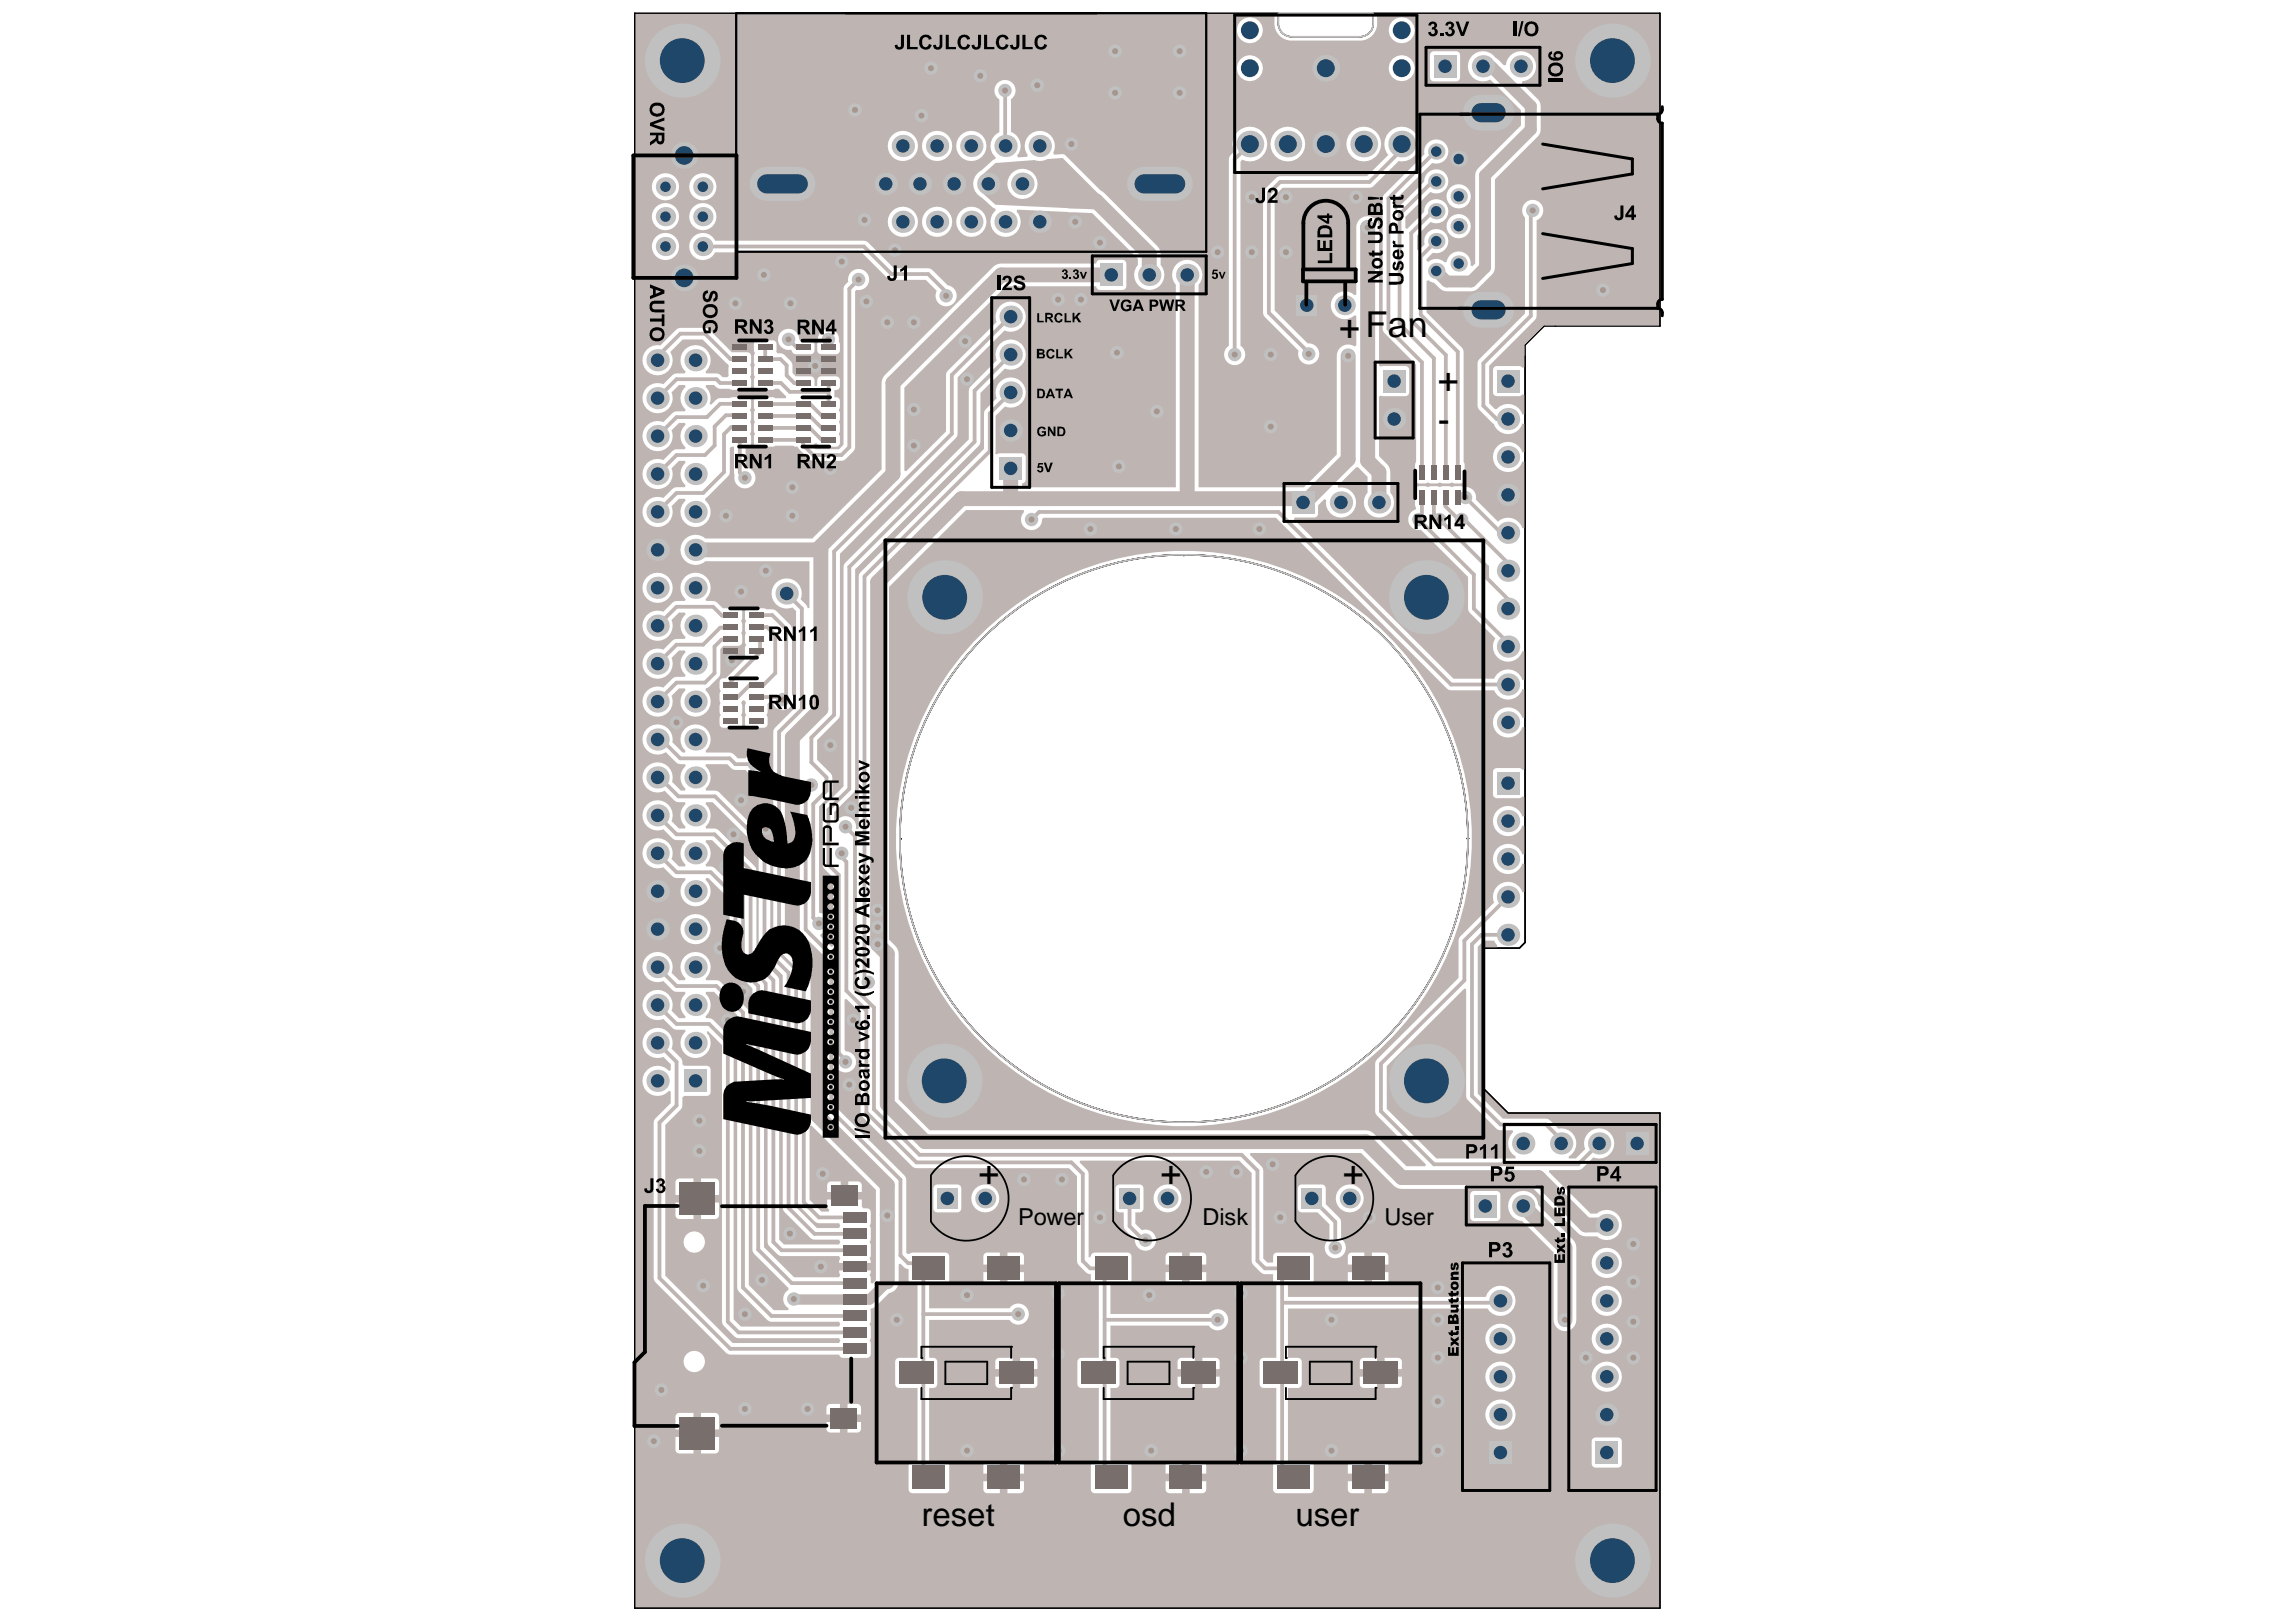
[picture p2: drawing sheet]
<svg xmlns="http://www.w3.org/2000/svg" width="297mm" height="210mm" viewBox="0 0 297 210" stroke-linecap="round" stroke-linejoin="round" font-family="sans-serif">
<defs><g id="words">
<g font-size="4.6">
<text x="173.2" y="43.9">+</text>
<text x="176.7" y="43.7">Fan</text>
<text x="186" y="50.8">+</text>
<text x="186" y="55.9">-</text>
<text x="126.6" y="153.4">+</text>
<text x="150.2" y="153.4">+</text>
<text x="173.7" y="153.4">+</text>
</g>
<g font-size="4.2">
<text x="119.2" y="197.5">reset</text>
<text x="145.2" y="197.5">osd</text>
<text x="167.6" y="197.5">user</text>
</g>
<g font-size="3">
<text x="131.7" y="158.5">Power</text>
<text x="155.6" y="158.5">Disk</text>
<text x="179.1" y="158.5">User</text>
</g>
</g></defs>
<g fill="none" stroke="#c0c0c0" stroke-width=".13">
<path d="M165.4 1.7h12.3a3.7 3.7 0 0 1-.2 2.1 1.7 1.7 0 0 1-1.6 1h-8.8a1.7 1.7 0 0 1-1.7-1.8z"/>
<circle cx="153.2" cy="108.5" r="36.7"/>
</g>
<g fill="none" stroke="#000" stroke-width=".19">
<path d="M82.1 1.7h83.3v1.5a1.73 1.73 0 0 0 1.5 1.6h9.2a1.73 1.73 0 0 0 1.6-1.6v-1.5h37v40.5h-14.9l-2.5 2.5v77.3l-.7 .7h-4.7v18.2l3.2 3.1h19.6v64.1h-132.6zM153.2 71.9h.1M116.4 108.5h.1M116.5 108.5h.1M116.5 108.6h.1M116.5 108.5v.1M189.8 108.5h.1M189.9 108.5h.1M189.9 108.5a36.7 36.7 0 0 1-36.7 36.7 36.7 36.7 0 0 1-36.8-36.6M189.9 108.5a36.7 36.7 0 0 0-36.7-36.7 36.7 36.7 0 0 0-36.8 36.7"/>
<circle cx="153.2" cy="108.5" r="36.7"/>
</g>
<g fill="#a6968d">
<circle cx="172.7" cy="161.5" r=".39"/>
<circle cx="177.2" cy="157.5" r=".39"/>
<circle cx="202.5" cy="170.8" r=".39"/>
<circle cx="186" cy="170.8" r=".39"/>
<circle cx="157.5" cy="170.8" r=".39"/>
<circle cx="136.9" cy="167.4" r=".39"/>
<circle cx="186" cy="166.6" r=".39"/>
<circle cx="160.6" cy="167.4" r=".39"/>
<circle cx="148.7" cy="167.6" r=".39"/>
<circle cx="186" cy="175.7" r=".39"/>
<circle cx="109.4" cy="107" r=".39"/>
<circle cx="110.1" cy="104.5" r=".39"/>
<circle cx="108.9" cy="110.4" r=".39"/>
<circle cx="113.5" cy="117.8" r=".39"/>
<circle cx="120.4" cy="8.8" r=".39"/>
<circle cx="110.6" cy="14.2" r=".39"/>
<circle cx="107.4" cy="96.4" r=".39"/>
<circle cx="142.3" cy="31.4" r=".39"/>
<circle cx="136.9" cy="38.8" r=".39"/>
<circle cx="122.4" cy="38.3" r=".39"/>
<circle cx="118.2" cy="53" r=".39"/>
<circle cx="125.1" cy="49.1" r=".39"/>
<circle cx="105" cy="101.6" r=".39"/>
<circle cx="113.5" cy="122.2" r=".39"/>
<circle cx="113.5" cy="120" r=".39"/>
<circle cx="105.9" cy="119.5" r=".39"/>
<circle cx="97.6" cy="98.9" r=".39"/>
<circle cx="189.1" cy="67.2" r=".39"/>
<circle cx="161.9" cy="25.5" r=".39"/>
<circle cx="161.9" cy="32.6" r=".39"/>
<circle cx="159.7" cy="45.9" r=".39"/>
<circle cx="169.3" cy="45.8" r=".39"/>
<circle cx="174.4" cy="46" r=".39"/>
<circle cx="198.3" cy="27.2" r=".39"/>
<circle cx="176.9" cy="29.4" r=".39"/>
<circle cx="126.8" cy="9.8" r=".39"/>
<circle cx="99.1" cy="73.9" r=".39"/>
<circle cx="96.4" cy="61.8" r=".39"/>
<circle cx="93.9" cy="66.7" r=".39"/>
<circle cx="162.9" cy="68.5" r=".39"/>
<circle cx="152.1" cy="68.5" r=".39"/>
<circle cx="141.1" cy="68.5" r=".39"/>
<circle cx="133.5" cy="67.2" r=".39"/>
<circle cx="107.4" cy="60.6" r=".39"/>
<circle cx="107.2" cy="43.9" r=".39"/>
<circle cx="102.5" cy="66.7" r=".39"/>
<circle cx="105.5" cy="47.4" r=".39"/>
<circle cx="139.1" cy="28.7" r=".39"/>
<circle cx="144.3" cy="12" r=".39"/>
<circle cx="134.2" cy="11" r=".39"/>
<circle cx="138.6" cy="18.6" r=".39"/>
<circle cx="144.8" cy="60.4" r=".39"/>
<circle cx="144.5" cy="45.6" r=".39"/>
<circle cx="102.7" cy="168.1" r=".39"/>
<circle cx="142.3" cy="157.5" r=".39"/>
<circle cx="183.6" cy="67.2" r=".39"/>
<circle cx="94.7" cy="85.4" r=".39"/>
<circle cx="101.3" cy="90.5" r=".39"/>
<circle cx="175.4" cy="25.5" r=".39"/>
<circle cx="166.4" cy="32.6" r=".39"/>
<circle cx="207.4" cy="37.5" r=".39"/>
<circle cx="99.1" cy="107.2" r=".39"/>
<circle cx="109.4" cy="137.4" r=".39"/>
<circle cx="157.5" cy="32.6" r=".39"/>
<circle cx="152.6" cy="6.6" r=".39"/>
<circle cx="152.6" cy="12" r=".39"/>
<circle cx="139.8" cy="38.8" r=".39"/>
<circle cx="144.3" cy="6.6" r=".39"/>
<circle cx="118.2" cy="57.7" r=".39"/>
<circle cx="124.9" cy="44.2" r=".39"/>
<circle cx="164.4" cy="55.2" r=".39"/>
<circle cx="90.5" cy="149" r=".39"/>
<circle cx="95.9" cy="103.6" r=".39"/>
<circle cx="96.1" cy="128.3" r=".39"/>
<circle cx="94.2" cy="132" r=".39"/>
<circle cx="91" cy="166.4" r=".39"/>
<circle cx="160.6" cy="187.7" r=".39"/>
<circle cx="106.4" cy="151.9" r=".39"/>
<circle cx="98.6" cy="165.6" r=".39"/>
<circle cx="205.2" cy="175.7" r=".39"/>
<circle cx="186" cy="181.3" r=".39"/>
<circle cx="211.3" cy="165.9" r=".39"/>
<circle cx="211.3" cy="171" r=".39"/>
<circle cx="211.3" cy="175.7" r=".39"/>
<circle cx="102.5" cy="63.1" r=".39"/>
<circle cx="172.3" cy="170.8" r=".39"/>
<circle cx="160.6" cy="175.7" r=".39"/>
<circle cx="125.1" cy="167.6" r=".39"/>
<circle cx="137" cy="187.7" r=".39"/>
<circle cx="96.4" cy="182.3" r=".39"/>
<circle cx="104.5" cy="182.3" r=".39"/>
<circle cx="84.6" cy="186.5" r=".39"/>
<circle cx="85.6" cy="179.9" r=".39"/>
<circle cx="136.9" cy="175.2" r=".39"/>
<circle cx="186" cy="187.7" r=".39"/>
<circle cx="211.3" cy="161" r=".39"/>
<circle cx="165.6" cy="157.5" r=".39"/>
<circle cx="106.2" cy="163.9" r=".39"/>
<circle cx="172.3" cy="187.7" r=".39"/>
<circle cx="148.9" cy="187.7" r=".39"/>
<circle cx="125.1" cy="187.7" r=".39"/>
<circle cx="164.4" cy="45.9" r=".39"/>
<circle cx="96.4" cy="170.1" r=".39"/>
<circle cx="102.2" cy="159.6" r=".39"/>
<circle cx="116" cy="170.8" r=".39"/>
<circle cx="166.4" cy="25.5" r=".39"/>
<circle cx="93.9" cy="112.1" r=".39"/>
<circle cx="94.9" cy="108" r=".39"/>
<circle cx="93.2" cy="122.7" r=".39"/>
<circle cx="110.4" cy="132" r=".39"/>
<circle cx="90.5" cy="145" r=".39"/>
<circle cx="109.9" cy="140.4" r=".39"/>
<circle cx="102" cy="43.9" r=".39"/>
<circle cx="87.5" cy="93.5" r=".39"/>
<circle cx="95.9" cy="76.6" r=".39"/>
<circle cx="102.3" cy="39.3" r=".39"/>
<circle cx="95.1" cy="39.3" r=".39"/>
<circle cx="114.8" cy="41.7" r=".39"/>
<circle cx="112.3" cy="127.1" r=".39"/>
<circle cx="186.3" cy="67.2" r=".39"/>
<circle cx="189.6" cy="64.4" r=".39"/>
<circle cx="148.2" cy="160.5" r=".39"/>
<circle cx="131.7" cy="170.1" r=".39"/>
<circle cx="132.5" cy="152.6" r=".39"/>
<circle cx="114.8" cy="157.3" r=".39"/>
<circle cx="156" cy="151.7" r=".39"/>
<circle cx="160" cy="151.7" r=".39"/>
<circle cx="137.4" cy="152.6" r=".39"/>
<circle cx="164.6" cy="150.7" r=".39"/>
<circle cx="149.7" cy="53.2" r=".39"/>
<circle cx="130" cy="11.7" r=".39"/>
<circle cx="115.8" cy="32.4" r=".39"/>
<circle cx="118.2" cy="41.7" r=".39"/>
<circle cx="112.1" cy="39" r=".39"/>
<circle cx="119.2" cy="15" r=".39"/>
<circle cx="111.1" cy="36.2" r=".39"/>
<circle cx="111.8" cy="28.5" r=".39"/>
<circle cx="98.8" cy="35.6" r=".39"/>
<circle cx="108.9" cy="33.9" r=".39"/>
</g>
<g fill="#beb5b2">
<path d="M179.4 138l10.1-10.1 .2 .1v14.1l3.9 3.9 .5 .3h1.6l.1 .2a1.94 1.94 0 0 0 .3 3.2v.2h-10.3l-6.4-6.4z"/>
<path d="M91.4 103.8h.8l6 6v13l.2 .5 2.9 2.9v30.4l3.8 3.8h3.5l.1 .3-.1 .3h-7.2l-.6-.6v-33.5l-.2-.6-2.7-2.7-.1-11.3-4.8-4.9-.6-.2h-1l-.1-.2a1.92 1.92 0 0 0 0-2.9z"/>
<path d="M91.4 128.4h1l3 2.9v35.6l4.1 4.1 9.1 .1 .1 .2-.1 .4h-12.7l-1-1v-35.8l-.2-.5-2.4-2.4-.3-.2h-.6l-.1-.3a1.92 1.92 0 0 0 0-2.9z"/>
<path d="M126.8 22.9l2-1.8 5.1-.4a1.85 1.85 0 0 0 1.6-.1l2-.2 5 5.1v1.5l-.1 .1-13.6-.6-2-1.8zM130.3 23.8a1.96 1.96 0 0 0 3.9 0 1.96 1.96 0 0 0-3.9 0z"/>
<path d="M82.2 1.8h82.7v1.4a2.21 2.21 0 0 0 2.2 2.1l9.1-.1a2.21 2.21 0 0 0 2-2v-1.4h36.4v40.3h-14.8l-2.6 2.5v2.9l-.2 .1-.5-.2h-2.9l-.3 .1-.2 .4v2.9a.5 .5 0 0 0 .5 .5h2.9l.5-.3 .2 .1v2.5h-.2l-.2-.4a1.94 1.94 0 0 0-3.2-.3h-.2l-.7-.7v-4.9l6-6.1 .1-12.7 .2-.1a1.37 1.37 0 0 0 .4-1.9 1.37 1.37 0 0 0-2-.3 1.37 1.37 0 0 0-.1 2v12.4l-5.9 5.9-.2 .5v5.8l2.1 2.1 .1 .3a1.95 1.95 0 0 0 1.9 1 1.95 1.95 0 0 0 1.7-1.4l.2 .1v3.6l-.2 .1-.2-.4a1.96 1.96 0 0 0-3.1-.5 1.96 1.96 0 0 0 .4 3.1 1.96 1.96 0 0 0 2.9-1.1l.2 .1v8.5l-.2 .1-.2-.4a1.95 1.95 0 0 0-3-.5l-2.9-2.8 .1-.3a1.36 1.36 0 0 0-1.7-1.4 1.61 1.61 0 0 0-1.3 0h-.2l-.4-.1h-.7l-.4 .1-.4-.1h-.8l-.4 .1h-.2a1.58 1.58 0 0 0-1.3 .1l-.1 .3v1.9l.1 .4v.2l-.3 .1a1.37 1.37 0 0 0-.6 1.7 1.37 1.37 0 0 0 1.5 .9l6.1 6.1 .1 4.4 3.5 3.5-.1 .1a1.95 1.95 0 0 0 .9 2.8 1.95 1.95 0 0 0 2.7-1.2h.2v3.7h-.2l-.2-.4a1.94 1.94 0 0 0-1.8-1 1.94 1.94 0 0 0-1.7 1.2h-5.3l-20.6-20.6 .1-.2h2.5a.5 .5 0 0 0 .5-.5v-1.1l.8-.8 .3 .1-.1 .3a1.95 1.95 0 0 0 2.1 2 1.95 1.95 0 0 0 1.8-2.2 1.95 1.95 0 0 0-2.2-1.7l-.2-.2 2.5-2.4h.3l1.1 1.2v2.1l-.2 .2a1.95 1.95 0 0 0 1.9 3 1.95 1.95 0 0 0 1.3-3.2l-.1-3.1-.4-.6-1-1.1v-7.7l.3-.1 .2 .1h2.9a.5 .5 0 0 0 .5-.5v-2.9l-.1-.4-.4-.1h-2.9h-.2l-.3-.1v-17.8a1.47 1.47 0 0 0-1.5-1.5 1.47 1.47 0 0 0-1.4 1.6v8.5l-.3 .1a1.81 1.81 0 0 0-2.5 0 1.81 1.81 0 0 0 0 2.6 1.81 1.81 0 0 0 2.5 0l.3 .1v3.8l-.3 .1h-.1a1.47 1.47 0 0 0-2.2 1.2v12.8l-4.2 4.3h-13.6v-26.3a1.95 1.95 0 0 0-.2-2.6 1.95 1.95 0 0 0-2.7 0 1.95 1.95 0 0 0-.1 2.6v26.3h-19.9v-.5l.4-.2 .1-.3v-2.9a.5 .5 0 0 0-.5-.5h-2.9l-.4 .1-.2-.1 .1-4.9 1.2-1.2 .2 .1a1.95 1.95 0 0 0 2.5-1.8 1.95 1.95 0 0 0-2.2-2 1.95 1.95 0 0 0-1.5 2.6l-1.6 1.7-.1 4.9-16.2 16.2v32.9l-.2 .1-.2-.1a1.36 1.36 0 0 0-.9-1.5 1.36 1.36 0 0 0-1.6 .7l-.3-.1v-1.2l2.5-2.5 .2-.5v-28.4l16-16 .2-.5v-6.3l3.2-3.2 .2 .1a1.95 1.95 0 0 0 2.5-1.8 1.95 1.95 0 0 0-2.2-2 1.95 1.95 0 0 0-1.5 2.6l-3.6 3.7-.1 6.6-16.1 16.2-.1 28.7-2.5 2.4-.2 .6v7.1l.2 .5 1.2 1.1v8.9l-.3 .1-1.4-1.4 .1-.3h.1a1.37 1.37 0 0 0 1-1.5 1.37 1.37 0 0 0-1.3-1.2v-13.7l1.6-1.8 .1-2-.2-.5-1.8-1.8v-2.5l2.7-2.8 .3-.5v-20.8l15-15 .2-.6v-7.3l6.1-6a1.95 1.95 0 0 0 2.7-1.5 1.95 1.95 0 0 0-2.1-2.3 1.95 1.95 0 0 0-1.7 2.7l-6.5 6.5v7.6l-5.2 5.2-.2-.1v-10.7l13.1-13.2h11.7l.2 .4 .3 .1h2.9a.5 .5 0 0 0 .5-.5v-2.9l-.1-.3-.4-.2h-2.9a.49 .49 0 0 0-.5 .5h-12.3l-.7 .2-.3 .2-14.2 14.3-.2 .8v11.1l-9 9h-13.8l-.3-.2a1.95 1.95 0 0 0-3 1.8 1.95 1.95 0 0 0 3.3 1.3h13.4v6.1h-.2l-.2-.5-.7-.7a1.95 1.95 0 0 0-1.6-2.6 1.95 1.95 0 0 0-2.2 2.1 1.95 1.95 0 0 0 2.7 1.6l.5 .5v12.4l-2.7 2.7-.3 .5v27.3l.3 .5 2.9 3 .1 30.4 2.4 2.3 2.9 .1 .1 .3-.1 .3h-2.9l-2.9-2.9v-30.1l-.3-.5-2.8-2.9-.1-13.3-6.6-6.7-.5-.2h-1.1l-.1-.2 .1-.1a1.93 1.93 0 0 0-.1-2.9v-.2h2.8l.8 .7h1.6a1.37 1.37 0 0 0 2 .3 1.37 1.37 0 0 0 0-2 1.37 1.37 0 0 0-2 .2h-1l-.6-.5-.5-.2h-3l-.1-.2a1.95 1.95 0 0 0 .1-2.9 1.95 1.95 0 0 0-2.8 0 1.95 1.95 0 0 0 .1 2.9l-.1 .2h-.3l-1.3-1.3v-.4a1.95 1.95 0 0 0-2.3-1.9 1.95 1.95 0 0 0-1.4 2.6 1.95 1.95 0 0 0 2.8 .9l1.6 1.5 .9 .1 .1 .2-.1 .1a1.94 1.94 0 0 0 .1 2.9l-.1 .2h-.5l-1.1-1.2a1.95 1.95 0 0 0-1.9-2.5 1.95 1.95 0 0 0-1.9 2.4 1.95 1.95 0 0 0 2.8 1.3l1.2 1.3 .6 .2h.8l.1 .3h-.1a1.94 1.94 0 0 0 .1 2.9l-.1 .2h-.8l-.9-.9 .1-.3a1.95 1.95 0 0 0-1.8-2.5 1.95 1.95 0 0 0-2 2.3 1.95 1.95 0 0 0 2.6 1.5l1.4 1.4h1.4l.1 .3h-.1a1.94 1.94 0 0 0 .1 2.9l-.1 .2h-.8l-.9-.9 .1-.3a1.95 1.95 0 0 0-1.8-2.4 1.95 1.95 0 0 0-2 2.2 1.95 1.95 0 0 0 2.6 1.5l1.4 1.4h1.4l.1 .3h-.1a1.95 1.95 0 0 0 0 2.8 1.95 1.95 0 0 0 2.8 0 1.95 1.95 0 0 0-.1-2.8l.1-.3h.2l2.8 2.8v8.5l2.9 3 .1 34.1 4.6 4.7v.2a1.37 1.37 0 0 0 0 2.4v.2h-1.9l-3.2-3.2v-35.3l-.2-.5-3.5-3.4-.5-.2h-1.3l-.1-.3 .1-.1a1.95 1.95 0 0 0 0-2.8 1.95 1.95 0 0 0-2.8 .1 1.95 1.95 0 0 0 .1 2.8l-.1 .3h-.8l-.9-1 .1-.2a1.95 1.95 0 0 0-1.8-2.5 1.95 1.95 0 0 0-2 2.2 1.95 1.95 0 0 0 2.6 1.5l1.4 1.4 1.4 .1 .1 .2-.1 .1a1.94 1.94 0 0 0 .1 2.8l-.1 .3h-.8l-.9-1 .1-.2a1.95 1.95 0 0 0-1.8-2.5 1.95 1.95 0 0 0-2 2.3 1.95 1.95 0 0 0 2.6 1.5l1.4 1.3 1.4 .1 .1 .2-.1 .1a1.95 1.95 0 0 0 0 2.7 1.95 1.95 0 0 0 2.7 .1 1.95 1.95 0 0 0 .1-2.7l.2-.3 1.8 1.8 .1 36.1 1.5 1.7 .5 .2h13.1l.1 .3-.1 .3h-13.8l-8.7-8.7v-19.5l2.1-2.2 .1-1.4 .2-.2h2.9a.5 .5 0 0 0 .5-.5v-2.9l-.1-.3-.4-.2h-2.9l-.2-.2-.1-.6-.1-.2-1.2-1.2a1.95 1.95 0 0 0-1.6-2.7 1.95 1.95 0 0 0-2.2 2.2 1.95 1.95 0 0 0 2.7 1.6l1 .9v.8l-.3 .1v-.1a1.95 1.95 0 0 0-2.8 0 1.95 1.95 0 0 0 0 2.8 1.95 1.95 0 0 0 2.8-.1h.3v1.6l-2 1.9-.2 .6v20.4l9.6 9.5 14.4 .1a.48 .48 0 0 0 .5 .4h3.1l.3-.1 .2-.4v-1.3l-.2-.4 .2-.4v-1.4l-.2-.3 .2-.4-.1-1.6 .1-.1h.3l.3-.3 1.7-1.7h.2a1.47 1.47 0 0 0 1.1-1.4v-2.3l.2-.1a1.2 1.2 0 0 0 1 .7l.1 1.7 .3 .2 .8 .1v9.5h-2.4l-.3 .2-.2 .3v2.9a.5 .5 0 0 0 .5 .5h2.4v9.5l-.8 .1-.3 .3-.1 3.2a.5 .5 0 0 0 .5 .5h4.3l.4-.1 .1-.4v-3.1a.5 .5 0 0 0-.5-.5h-2.1v-9.5h.7l.3-.3 .1-3.1a.5 .5 0 0 0-.5-.5h-.6v-4.9h10.4l.2 .2a1.37 1.37 0 0 0 2 0 1.37 1.37 0 0 0-.2-2 1.37 1.37 0 0 0-2 .3h-10.4v-3.1h2.1l.4-.2 .1-.1v-3.3a.5 .5 0 0 0-.5-.5h-4.3l-.6 .2-.2-.2v-9.7l-8.9-9v-4.8l.2-.1a1.37 1.37 0 0 0 2.2-.6 1.37 1.37 0 0 0-1.3-1.9l-.1-.2v-6.4l.2-.1 1.8 1.8 .1 13.1 6.9 6.9 20 .1 1 1 .1 11.3a2.62 2.62 0 0 0 1.6 1.4h.1v.8a.5 .5 0 0 0 .5 .5h.6v9.5h-2.3a.5 .5 0 0 0-.5 .5v2.9l.1 .4 .4 .1h2.3v9.5h-.6a.5 .5 0 0 0-.5 .5v3.1l.2 .4 .3 .1h4.3a.5 .5 0 0 0 .5-.5v-3.1l-.2-.3-.3-.2h-2.2v-9.5h.6a.5 .5 0 0 0 .5-.5v-3.1l-.3-.2-.8-.1v-4.2h12.7a1.37 1.37 0 0 0 2 .3 1.37 1.37 0 0 0 0-2 1.37 1.37 0 0 0-2 .2h-12.7v-3.8h2.2l.3-.2 .2-.3v-3.1a.5 .5 0 0 0-.5-.5h-4.3l-.3 .1-.2 .4-.3 .1v-10.8l-.2-.5-.9-1 .1-.2h20.5l1.6 1.6v11.4a2.65 2.65 0 0 0 1.5 1.6l1.3 .1v1l.4 .3v9.5h-1.6l-.2 .1-.3 .2v3.1a.5 .5 0 0 0 .5 .5h1.6v9.6a.48 .48 0 0 0-.4 .4v3.1l.1 .4 .4 .1h4.3a.5 .5 0 0 0 .5-.5v-3.1l-.2-.3-.3-.2h-2.9v-9.5h1.3a.5 .5 0 0 0 .5-.5v-3.1l-.3-.2-.2-.1h-1.3v-6.4h25.8a1.96 1.96 0 0 0 3.1 .4 1.96 1.96 0 0 0-.4-3.1 1.96 1.96 0 0 0-2.9 1.2h-25.6v-1.6h2.9l.3-.2 .1-.1 .1-3.3a.5 .5 0 0 0-.5-.5h-4.5l-.3 .3v1h-.7l-.6-.5v-11.4l-.2-.5-1.5-1.6 .1-.2h14.3l4.2 4.2 .3 .3 .7 .2h17.1l6 5.9 .8 .2h1.4a1.95 1.95 0 0 0 2.7-.1 1.95 1.95 0 0 0 0-2.7 1.95 1.95 0 0 0-2.7-.1h-.8l-5.4-5.5 .1-.2h4l1.7-1.6 .2 .1a1.95 1.95 0 0 0 2.5-1.8 1.95 1.95 0 0 0-2.3-2 1.95 1.95 0 0 0-1.5 2.6l-1.2 1.2h-.9v-.2a1.95 1.95 0 0 0 .8-2.4 1.95 1.95 0 0 0-2.2-1.2l-1.1-1.1-.5-.2h-5.6l-3.2-3.3v-19l.8-.8h1.3l.4 .6-.1 .3h-1.7l-.1 .1v18.2l.1 .2h.1l3.1 3h19.5v63.9h-132.4zM179.7 3.9a1.68 1.68 0 0 0 3.3 0 1.68 1.68 0 0 0-3.3 0zM160 3.9a1.7 1.7 0 0 0 3.4 0 1.7 1.7 0 0 0-3.4 0zM190.5 7.2a1.95 1.95 0 0 0-.2 2.6 1.95 1.95 0 0 0 2.5 .5l4 4v1.9l-5.6 5.6-.3 .6v11.7l-.4 .4-.3-.2a1.56 1.56 0 0 0-1.3-1.7 1.56 1.56 0 0 0-1.7 1.3l-.3 .1a1.55 1.55 0 0 0-2.1-.1l-.2-.1v-.3l.8-.8a1.57 1.57 0 0 0 2-1.3 1.57 1.57 0 0 0-1.7-1.8 1.57 1.57 0 0 0-1.4 2l-.7 .8-.3-.1v-1.8l1.8-1.8a1.56 1.56 0 0 0 2.2-.9 1.56 1.56 0 0 0-1.3-2 1.56 1.56 0 0 0-1.7 1.6l-2.2 2.2-.3-.1v-1.4l3.2-3.3a1.57 1.57 0 0 0 2.3-.8 1.57 1.57 0 0 0-1.2-2.1 1.57 1.57 0 0 0-1.9 1.6l-3.6 3.6-.2-.1v-1l4.9-4.9a1.56 1.56 0 0 0 2.1-1.3 1.56 1.56 0 0 0-1.7-1.8 1.56 1.56 0 0 0-1.4 2l-5.2 5.1-.2 .6v16.9l.2 .5 4.1 4.1v12.6l-.1 .3v2a.5 .5 0 0 0 .5 .5h.7l.4-.2 .4 .2h.8l.4-.2 .4 .2h.7l.4-.2 .2 .1a1.58 1.58 0 0 0 1.3-.1l.2-.3v-2l-.2-.3v-14.3l-.2-.5-4.5-4.6v-4l.2-.2a5.5 5.5 0 0 1 1.7 1.3l.7 .2h3.4l.6-.4 1.8-1.8 .4-.6v-11.7l5.5-5.5 .4-.6v-3.7l-.4-.6-2-2 .1-.3a1.95 1.95 0 0 0 1.7-2 1.95 1.95 0 0 0-1.9-1.9 1.95 1.95 0 0 0-2 1.8l-.2 .1-1.1-1a2.03 2.03 0 0 0-3-.3zM179.7 8.8a1.68 1.68 0 0 0 3.3 0 1.68 1.68 0 0 0-3.3 0zM160 8.8a1.7 1.7 0 0 0 3.4 0 1.7 1.7 0 0 0-3.4 0zM185.1 6.8l-.1 .3v2.9a.5 .5 0 0 0 .5 .5h2.9a.5 .5 0 0 0 .5-.5v-2.9a.5 .5 0 0 0-.5-.5h-2.9zM123.7 18.9a1.96 1.96 0 0 0 3.9 0 1.96 1.96 0 0 0-3.9 0zM119.3 18.9a1.96 1.96 0 0 0 3.9 0 1.96 1.96 0 0 0-3.9 0zM114.8 18.9a2 2 0 0 0 4 0 2 2 0 0 0-4 0zM163.6 24.5l-.2 .5 .1 15.8 4.5 4.6a1.37 1.37 0 0 0 1.1 1.8 1.37 1.37 0 0 0 1.6-1.3 1.37 1.37 0 0 0-1.5-1.5l-4.3-4.2v-14.9l1-1 11.6-.1 3.4-3.4a2.24 2.24 0 0 0 2.7-2.4 2.24 2.24 0 0 0-3.1-1.8 2.24 2.24 0 0 0-.9 3.4l-2.7 2.8h-11.3l-.5 .2zM174.2 18.6a2.25 2.25 0 0 0 4.5 0 2.25 2.25 0 0 0-4.5 0zM164.4 18.6a2.25 2.25 0 0 0 4.5 0 2.25 2.25 0 0 0-4.5 0zM160.1 17.1a2.21 2.21 0 0 0-.4 2.5l-.5 .5-.2 .5v24.1a1.37 1.37 0 0 0-.3 2.1 1.37 1.37 0 0 0 2.1 0 1.37 1.37 0 0 0-.3-2.1v-23.8l.2-.2a2.25 2.25 0 0 0 3.2-2.5 2.25 2.25 0 0 0-3.8-1.1zM89.2 24.2a1.76 1.76 0 0 0 3.5 0 1.76 1.76 0 0 0-3.5 0zM84.3 24.2a1.8 1.8 0 0 0 3.6 0 1.8 1.8 0 0 0-3.6 0zM187.1 25.4a1.6 1.6 0 0 0 3.2 0 1.6 1.6 0 0 0-3.2 0zM89.2 28a1.76 1.76 0 0 0 3.5 0 1.76 1.76 0 0 0-3.5 0zM84.3 28a1.8 1.8 0 0 0 3.6 0 1.8 1.8 0 0 0-3.6 0zM123.7 28.7a1.96 1.96 0 0 0 3.9 0 1.96 1.96 0 0 0-3.9 0zM119.3 28.7a1.96 1.96 0 0 0 3.9 0 1.96 1.96 0 0 0-3.9 0zM114.8 28.7a2 2 0 0 0 4 0 2 2 0 0 0-4 0zM187.1 29.3a1.6 1.6 0 0 0 3.2 0 1.6 1.6 0 0 0-3.2 0zM84.3 31.9a1.8 1.8 0 0 0 3.6 0 1.8 1.8 0 0 0-3.6 0zM129 10.7a1.36 1.36 0 0 0 .3 2.2v4.2a1.92 1.92 0 0 0-.5 3.3l-.1 .2-.2 .1-1.5 1.4a1.94 1.94 0 0 0-1.1 1.7 1.94 1.94 0 0 0 1.1 1.7l1.5 1.4 .2 .1 .1 .2a1.95 1.95 0 0 0-.2 2.8 1.95 1.95 0 0 0 2.8 .2 1.95 1.95 0 0 0 .1-2.8l.1-.3 9.7 .5 5.9 5.9v.8a1.95 1.95 0 0 0 .1 2.7 1.95 1.95 0 0 0 2.7 0 1.95 1.95 0 0 0 .2-2.7l-.1-1.8-.4-.7-11.9-11.7-.3-.2-1.1 .1-.2-.2a1.95 1.95 0 0 0-1.8-2.9 1.95 1.95 0 0 0-1.4 3.2l-.1 .2-1.2 .1-.1-.3a1.92 1.92 0 0 0-.8-3v-4.3a1.37 1.37 0 0 0 .3-2 1.37 1.37 0 0 0-2.1-.1zM97.7 44.2a1.58 1.58 0 0 0-.1 1.3l.1 .2a1.58 1.58 0 0 0-.1 1.3l.1 .2-.1 .2a1.58 1.58 0 0 0 .1 1.4 1.58 1.58 0 0 0-.1 1.3l.1 .2 .3 .2h2l.3-.2h.4l1 1v.2h-1.4l-.3-.1h-2a.5 .5 0 0 0-.5 .5v.8l.2 .4a1.58 1.58 0 0 0-.1 1.3l.1 .2-.1 .2a1.58 1.58 0 0 0 .1 1.3v.1a1.58 1.58 0 0 0-.1 1.3l.1 .2 .3 .1h2l.3-.1h2.3l.6 .1 .2 .3 1.3 1.3 .5 .2h3.9l1.5-1.4v-20.5l.2-.2a1.37 1.37 0 0 0 1.6-1.2 1.37 1.37 0 0 0-1.4-1.5 1.37 1.37 0 0 0-1.3 1.6l-.5 .7-.1 .3v20.2l-.6 .5h-3l-.3-.3v-.1l.2-.3 .2-.1 .2 .2a.48 .48 0 0 0 .4 .3h2a.5 .5 0 0 0 .5-.5v-.8l-.2-.4a1.58 1.58 0 0 0 .1-1.3l-.1-.2 .1-.2a1.58 1.58 0 0 0-.1-1.3v-.1a1.57 1.57 0 0 0 .1-1.3 .58 .58 0 0 0-.7-.3v-.9a.56 .56 0 0 0 .8-.5v-.8a.5 .5 0 0 0-.5-.5h-2a.5 .5 0 0 0-.5 .5v.8h-.3v-.8a.5 .5 0 0 0-.5-.5h-1.9l-.5-.4a2.14 2.14 0 0 0-1.5-2.6h-.4l-.2-.2a1.56 1.56 0 0 0-.1-1.3l-.3-.2h-2zM89.7 30.7a1.76 1.76 0 0 0 .2 2.6 1.76 1.76 0 0 0 2.6-.6h19l3.5 3.5h4.8l1.4 1.4a1.37 1.37 0 0 0 .7 2 1.37 1.37 0 0 0 1.8-1 1.37 1.37 0 0 0-1.1-1.7l-2.2-2.1-4.8-.1-3.3-3.3-.5-.2h-19.3a1.75 1.75 0 0 0-2.8-.5zM106.2 42.9a1.36 1.36 0 0 0-.4 1.4 1.63 1.63 0 0 0 0 1.2l.2 .3h.2h2a.5 .5 0 0 0 .5-.5v-.7l-.2-.4a1.37 1.37 0 0 0-.7-1.5 1.37 1.37 0 0 0-1.6 .2zM101 42.9a1.37 1.37 0 0 0-.2 1.7 1.37 1.37 0 0 0 1.5 .7l.2 .1a.48 .48 0 0 0 .4 .4h2a.5 .5 0 0 0 .5-.5v-.7a.5 .5 0 0 0-.5-.5h-1.4l-.1-.2a1.37 1.37 0 0 0-.9-1.2 1.37 1.37 0 0 0-1.5 .2zM83.7 45.2a1.95 1.95 0 0 0-.1 2.7 1.95 1.95 0 0 0 2.6 .3 1.95 1.95 0 0 0 .5-2.6l1.6-1.7h2.6l3.3 3.3 .1 .2v1.2l-.2 .2h-.6l-.5-.4-.3-.1h-1.3l-.1-.2a1.95 1.95 0 0 0 .1-2.8 1.95 1.95 0 0 0-2.8 0 1.95 1.95 0 0 0 .1 2.8l-.1 .2-1.4 .1-1.4 1.3a1.95 1.95 0 0 0-2.7 1.6 1.95 1.95 0 0 0 2.2 2.2 1.95 1.95 0 0 0 1.6-2.7l.9-1h.8l.1 .3a1.92 1.92 0 0 0 0 2.9l-.1 .2-1.4 .1-1.4 1.3a1.95 1.95 0 0 0-2.7 1.6 1.95 1.95 0 0 0 2.2 2.2 1.95 1.95 0 0 0 1.6-2.7l.9-1h.8l.1 .3a1.92 1.92 0 0 0 0 2.9l-.1 .2-1.4 .1-1.4 1.3a1.95 1.95 0 0 0-2.7 1.6 1.95 1.95 0 0 0 2.2 2.2 1.95 1.95 0 0 0 1.6-2.7l.9-1h.8l.1 .3a1.92 1.92 0 0 0 0 2.9l-.1 .2-1.4 .1-1.4 1.4a1.95 1.95 0 0 0-2.7 1.5 1.95 1.95 0 0 0 2.2 2.2 1.95 1.95 0 0 0 1.6-2.7l.9-1h.8l.1 .3a1.95 1.95 0 0 0-.1 2.8 1.95 1.95 0 0 0 2.8 0 1.95 1.95 0 0 0-.2-2.9l.1-.2 3.1-3.1v-3.4l.3-.2h.3v3.7a1.38 1.38 0 0 0 1 1.7 1.38 1.38 0 0 0 1.7-1.1 1.38 1.38 0 0 0-1.2-1.6v-2.7a.56 .56 0 0 0 .7-.5v-.8l-.2-.4a1.58 1.58 0 0 0 .1-1.3l-.1-.2 .1-.2a1.58 1.58 0 0 0-.1-1.3v-.1a1.57 1.57 0 0 0 .1-1.3l-.1-.2-.3-.1-3.5 .1-.6 .2-.6 .7-.2-.2a1.88 1.88 0 0 0-.5-2.1l.1-.3h1l.5 .5h.3h1.2l.3 .2h2a.5 .5 0 0 0 .5-.6v-.7l-.2-.4a1.58 1.58 0 0 0 .1-1.4l-.1-.2 .1-.2a1.58 1.58 0 0 0-.1-1.3l-.3-.1h-2l-3-2.9-.5-.3-3.5 .1-2.3 2.2a1.9 1.9 0 0 0-1.7 .5zM83.1 76.1a1.96 1.96 0 0 0 3.9 0 1.96 1.96 0 0 0-3.9 0zM83.7 79.6a1.95 1.95 0 0 0 1 3.3 1.95 1.95 0 0 0 2.2-2.7l.9-.9h.8l.1 .2a1.92 1.92 0 0 0 0 2.9l-.1 .3h-1.4l-1.4 1.4a1.95 1.95 0 0 0-2.7 1.5 1.95 1.95 0 0 0 2.2 2.2 1.95 1.95 0 0 0 1.6-2.7l.9-.9h.8l.1 .2a1.92 1.92 0 0 0 0 2.9l-.1 .3h-1.4l-1.4 1.4a1.95 1.95 0 0 0-2.7 1.5 1.95 1.95 0 0 0 2.2 2.2 1.95 1.95 0 0 0 1.6-2.6l.9-1h.8l.1 .2a1.95 1.95 0 0 0-.1 2.8 1.95 1.95 0 0 0 2.8 0 1.95 1.95 0 0 0-.1-2.8v-.2l.4-.2 1.4-1.5 .1-3.4 .4-.4h1.9a.5 .5 0 0 0 .5-.5v-.8l-.1-.4 .1-.2a1.58 1.58 0 0 0-.1-1.3v-.1a1.58 1.58 0 0 0 .1-1.3l-.3-.2-.2-.1h-2a1.85 1.85 0 0 0-2.1-.9l-.1-.3a1.95 1.95 0 0 0 .1-2.8 1.95 1.95 0 0 0-2.8 0 1.95 1.95 0 0 0 .1 2.8l-.1 .3h-1.4l-1.4 1.4a1.89 1.89 0 0 0-2.1 .4zM96.5 78.9a1.58 1.58 0 0 0-.1 1.3l.1 .2a1.58 1.58 0 0 0-.1 1.3l.1 .2-.1 .2a1.58 1.58 0 0 0 .1 1.3v.1a1.58 1.58 0 0 0-.1 1.3l.1 .3-2.6 2.7a.63 .63 0 0 0-.8 .5v.7l.1 .5a1.58 1.58 0 0 0-.1 1.3l.1 .2-.1 .2a1.58 1.58 0 0 0 .1 1.3v.1a1.58 1.58 0 0 0-.1 1.3l.3 .2 .2 .1h1.9a.5 .5 0 0 0 .5-.5v-.8l-.1-.4a1.58 1.58 0 0 0 .1-1.3l-.1-.2 .1-.3 .2-.1 .2 .1 .1 .3-.1 .2a1.58 1.58 0 0 0 .1 1.3v.1a1.58 1.58 0 0 0-.1 1.3l.3 .2 .2 .1h1.9a.5 .5 0 0 0 .5-.5v-.8l-.1-.4a1.56 1.56 0 0 0 .1-1.3l.1-.2h.6a1.37 1.37 0 0 0 1.8 .8 1.37 1.37 0 0 0 .7-2l-.1-8.7-2.2-2.2h-1.1l-.3-.2h-1.9zM88 120.2a1.96 1.96 0 0 0 3.9 0 1.96 1.96 0 0 0-3.9 0zM90.7 152.5v2.1h2.3v-1.6a.5 .5 0 0 0-.5-.5zM87.5 152.7l-.1 .3v1.6h2.3v-2.1h-1.8zM120.9 153.4l-.2 .4v2.6a.5 .5 0 0 0 .5 .5h2.7a.5 .5 0 0 0 .5-.5v-2.6a.5 .5 0 0 0-.5-.5h-2.7zM172.8 155.1a1.81 1.81 0 0 0 3.6 0 1.81 1.81 0 0 0-3.6 0zM149.2 155.1a1.85 1.85 0 0 0 3.7 0 1.85 1.85 0 0 0-3.7 0zM125.7 155.1a1.81 1.81 0 0 0 3.6 0 1.81 1.81 0 0 0-3.6 0zM90.7 155.6v2.2h1.8a.5 .5 0 0 0 .5-.5v-1.7zM87.4 155.6v1.7a.5 .5 0 0 0 .5 .5h1.8v-2.2zM190.3 154.3l-.1 .3v2.9a.5 .5 0 0 0 .5 .5h2.9a.5 .5 0 0 0 .5-.5v-2.9a.5 .5 0 0 0-.5-.5h-2.9zM144.5 153.4l-.2 .4v2.6a.5 .5 0 0 0 .5 .5h.6v2.1l1.4 1.4a1.37 1.37 0 0 0 1.5 1.5 1.37 1.37 0 0 0 1.2-1.7 1.37 1.37 0 0 0-1.8-1l-.8-.8v-1.5h.5a.5 .5 0 0 0 .5-.5v-2.6a.5 .5 0 0 0-.5-.5h-2.6zM88.4 160.7a1.4 1.4 0 0 0 2.8 0 1.4 1.4 0 0 0-2.8 0zM168 153.4l-.1 .4v2.6a.5 .5 0 0 0 .5 .5h2.1l1.5 1.5v1.9a1.37 1.37 0 0 0-.3 2.1 1.37 1.37 0 0 0 2.1 0 1.37 1.37 0 0 0-.3-2.1l-.1-2.5-1.9-2v-2a.5 .5 0 0 0-.5-.5h-2.6zM153.9 162.1v1.5h2.2v-1a.5 .5 0 0 0-.6-.5zM177.5 162.1v1.5h2.1v-1a.5 .5 0 0 0-.5-.5zM130.3 162.1v1.5h2.2v-1a.5 .5 0 0 0-.5-.5zM150.9 162.2l-.1 .4v1h2.1v-1.5h-1.6zM174.5 162.2l-.1 .4v1h2.1v-1.5h-1.6zM127.4 162.2l-.2 .4v1h2.2v-1.5h-1.7zM205.9 163.4a1.96 1.96 0 0 0 3.9 0 1.96 1.96 0 0 0-3.9 0zM177.5 164.6v1.6h1.6a.5 .5 0 0 0 .5-.5v-1.1zM174.4 164.6v1.1a.5 .5 0 0 0 .5 .5h1.6v-1.6zM153.9 164.6v1.6h1.6a.5 .5 0 0 0 .6-.5v-1.1zM150.8 164.6v1.1a.5 .5 0 0 0 .5 .5h1.6v-1.6zM130.3 164.6v1.6h1.7a.5 .5 0 0 0 .5-.5v-1.1zM127.2 164.6v1.1a.5 .5 0 0 0 .5 .5h1.7v-1.6zM205.9 168.3a1.96 1.96 0 0 0 3.9 0 1.96 1.96 0 0 0-3.9 0zM195.7 154.7a1.95 1.95 0 0 0-.5 2 1.95 1.95 0 0 0 1.7 1.3l4.1 4.1v8.7a1.47 1.47 0 0 0 1.5 1.5 1.47 1.47 0 0 0 1.4-1.5v-9.7l-.4-.7-4.5-4.5a1.95 1.95 0 0 0-1.3-1.7 1.95 1.95 0 0 0-2 .5zM205.9 173.2a1.96 1.96 0 0 0 3.9 0 1.96 1.96 0 0 0-3.9 0zM192.2 173.2a1.96 1.96 0 0 0 3.9 0 1.96 1.96 0 0 0-3.9 0zM179.1 175.7v1.5h2.3v-1a.5 .5 0 0 0-.5-.5zM176.1 175.9l-.2 .3v1h2.3v-1.5h-1.8zM155.6 175.7v1.5h2.2v-1a.5 .5 0 0 0-.5-.5zM152.5 175.9l-.2 .3v1h2.3v-1.5h-1.8zM132 175.7v1.5h2.2v-1a.5 .5 0 0 0-.5-.5zM128.9 175.9l-.1 .3v1h2.2v-1.5h-1.7zM88.4 176.2a1.4 1.4 0 0 0 2.8 0 1.4 1.4 0 0 0-2.8 0zM179.1 178.2v1.4h1.8a.5 .5 0 0 0 .5-.5v-.9zM175.9 178.2v.9a.5 .5 0 0 0 .5 .5h1.8v-1.4zM155.6 178.2v1.4h1.7a.5 .5 0 0 0 .5-.5v-.9zM152.3 178.2v.9a.5 .5 0 0 0 .5 .5h1.8v-1.4zM132 178.2v1.4h1.7a.5 .5 0 0 0 .5-.5v-.9zM128.8 178.2v.9a.5 .5 0 0 0 .5 .5h1.7v-1.4zM205.9 178.2a1.96 1.96 0 0 0 3.9 0 1.96 1.96 0 0 0-3.9 0zM192.2 178.2a1.96 1.96 0 0 0 3.9 0 1.96 1.96 0 0 0-3.9 0zM109.6 181.7v1.3h1.8v-.8a.5 .5 0 0 0-.5-.5zM107.1 181.8l-.2 .4v.8h1.8v-1.3h-1.3zM90.7 182.8v2.2h2.3v-1.7a.5 .5 0 0 0-.5-.5zM87.5 183l-.1 .3v1.7h2.3v-2.2h-1.8zM192.2 183.1a1.96 1.96 0 0 0 3.9 0 1.96 1.96 0 0 0-3.9 0zM109.6 184v1.4h1.3a.5 .5 0 0 0 .5-.5v-.9zM106.9 184v.9a.5 .5 0 0 0 .5 .5h1.3v-1.4zM90.7 186v2.1h1.8a.5 .5 0 0 0 .5-.5v-1.6zM87.4 186v1.6a.5 .5 0 0 0 .5 .5h1.8v-2.1zM206.1 186.2l-.2 .3v2.9a.5 .5 0 0 0 .5 .5h2.9a.5 .5 0 0 0 .5-.5v-2.9a.5 .5 0 0 0-.5-.5h-2.9zM153.9 189.1v1.6h2.2v-1.1a.5 .5 0 0 0-.6-.5zM177.5 189.1v1.6h2.1v-1.1a.5 .5 0 0 0-.5-.5zM130.3 189.1v1.6h2.2v-1.1a.5 .5 0 0 0-.5-.5zM150.9 189.3l-.1 .3v1.1h2.1v-1.6h-1.6zM174.5 189.3l-.1 .3v1.1h2.1v-1.6h-1.6zM127.4 189.3l-.2 .3v1.1h2.2v-1.6h-1.7zM177.5 191.7v1.5h1.6a.5 .5 0 0 0 .5-.5v-1zM174.4 191.7v1a.5 .5 0 0 0 .5 .5h1.6v-1.5zM153.9 191.7v1.5h1.6a.5 .5 0 0 0 .6-.5v-1zM150.8 191.7v1a.5 .5 0 0 0 .5 .5h1.6v-1.5zM130.3 191.7v1.5h1.7a.5 .5 0 0 0 .5-.5v-1zM127.2 191.7v1a.5 .5 0 0 0 .5 .5h1.7v-1.5z"/>
<path d="M91.4 108.7h.7l4.3 4.2v11.3l2.9 3 .1 33.8 1.2 1.3 .5 .2h7.5l.1 .4-.1 .5h4.1l-.2-.5 .2-.4v-1.4l-.2-.3 .2-.5v-1.3l-.2-.4 .2-.4v-1.3a.5 .5 0 0 0-.5-.5h-.5l-.2-.3v-.9h-4.5v1.1l.3 .3-.1 .2h-.9l-1.6-1.5v-9.6l.3-.1 8.3 8.4v11.7l-.4 .4-.2-.1a1.38 1.38 0 0 0-.2-1l.2-.6h-4.1l.1 .6-.1 .3h-5.9l-3.9-3.9v-33.8l-.2-.5-2.7-2.8-.1-8.5-3.3-3.5-.6-.2h-.5l-.1-.2a1.92 1.92 0 0 0 0-2.9zM109.7 152.9v1.4h1.8v-.9a.5 .5 0 0 0-.5-.5zM107.2 153l-.2 .4v.9h1.8v-1.4h-1.3z"/>
<path d="M115 76l10-10h7.4l.1 .2a1.37 1.37 0 0 0 .4 2.3 1.37 1.37 0 0 0 1.9-1.3l.2-.2h30.1l22.1 22.1 .5 .2h5.6a1.94 1.94 0 0 0 1.9 1.2 1.94 1.94 0 0 0 1.8-1.3h.2v3.7h-.2a1.95 1.95 0 0 0-3-1 1.95 1.95 0 0 0 0 3.2 1.95 1.95 0 0 0 3-1h.2v5.4l-.2 .1-.5-.2h-2.9a.5 .5 0 0 0-.5 .5v2.9a.5 .5 0 0 0 .5 .5h2.9l.5-.2h.2v2.5l-.2 .1a1.95 1.95 0 0 0-3-1 1.95 1.95 0 0 0 0 3.1 1.95 1.95 0 0 0 3-1l.2 .1v3.6l-.2 .1a1.95 1.95 0 0 0-3-1 1.95 1.95 0 0 0 0 3.1 1.95 1.95 0 0 0 3-1l.2 .1v3.6l-.2 .1a1.95 1.95 0 0 0-2.6-1.3 1.95 1.95 0 0 0-1.1 2.6l-4.5 4.6-.1 5.2-10.7 10.8v6.7l6.5 6.6-.1 .2h-2.4l-4.3-4.2-.3-.2-.7-.2h-56.4l-4-4v-18.9a2.36 2.36 0 0 0-1.3-1.8zM115.9 108.5a37.2 37.2 0 0 0 74.5 0 37.2 37.2 0 0 0-74.5 0z"/>
<circle cx="132.3" cy="23.8" r="1.45"/>
</g>
<g fill="none" stroke="#c0c0c0" stroke-width=".13">
<path d="M165.4 1.7h12.3a3.7 3.7 0 0 1-.2 2.1 1.7 1.7 0 0 1-1.6 1h-8.8a1.7 1.7 0 0 1-1.7-1.8z"/>
<circle cx="153.2" cy="108.5" r="36.7"/>
</g>
<path d="M108.6 34.3h.3M203.9 30.4l-.2 .3h-.3M87.3 149v.4M125.6 158l-.5 .5M164.6 150.7h.5l.3-.3 .2 .3M102.7 168.1l.1 .1M160.6 187.7h.4l.2-.2 .3 .2" fill="none" stroke="#beb5b2" stroke-width=".98"/>
<g fill="none" stroke="#beb5b2" stroke-width=".49">
<path d="M130 11.7v7.7l-.5 .5M161.7 18.6l-2 2v25.3M181.3 18.6v.8l-4.1 4.2h-11.6l-1.4 1.4v15.5l5.3 5.3h-.2M185.8 19.6h-.1l-6.1 6.1v16.9l4.4 4.3v13.5M191.9 8.6h1M90.9 31.9h20.9l3.5 3.6h4.8l2.8 2.8M111.1 36.2l-1.2 1.2v20.5l-1 1h-3.7l-1.3-1.3v-.7h-4.9M125.7 29.6h-.1M185.8 31.2l-2 2v7.5l4.8 4.8v15.6M185.8 27.3h-.4l-2.8 2.9v11.3l4.5 4.4v14.5M185.8 23.5h-.5l-4.2 4.3v14.1l4.4 4.5v14M198.1 27.5l-.1-.1v13.5l-6.1 6.1v5.5l1.7 1.7h1.5"/>
<path d="M95.1 55.3h-.5l-.9 .9v4.9l-2.7 2.7h-3.5l-2.4 2.5h-.5M95.1 53.7h-1.2l-1.4 1.5v2.4l-1.3 1.3h-3.7l-2.4 2.4h-.5M95.1 52.2v.1h-1.9l-1.7 1.7h-4l-2.4 2.4h-.5M95.7 49.6h-2.5l-.5-.5h-5.2l-2.4 2.4h-.5M95.7 46.5h-1.2l-3.3-3.3h-3.2l-3.4 3.4M95.7 56.9v4.3l.7 .6M99 44.9v1.6h2l.8 .8v1.3l1 1h1.1M99 55.4h4.9M99 52.3h4.9M99 49.6h2l1.2 1.1h5M99 53.8h4.9M102 43.6l.2-.1v.5l.9 1h.8"/>
<path d="M104.4 55.4h.4l1.5 1.5h.9M104.4 53.8h.4l1.5 1.6h.9M104.4 52.3h.4l1.5 1.5h.9M107.2 43.9v1.1M107.2 49.6v2.7M129.7 51.2l.3 .3-1.9 2v4.9l-16.3 16.2v52l.5 .5M130.8 41l-7.7 7.5v7.6l-15.2 15.3v21.1l-2.9 3v3.1l1.9 2v1.7l-1.7 1.7v14.8l.7 .7M130.8 45.9l-4.7 4.7v6.6l-16.2 16.2v28.7l-2.7 2.7v7.1l1.3 1.3v23.1l.9 .9v.2M94.9 79.7h-1.5l-1.1-1.2h-4.8l-2.4 2.5M98.3 79.6h1.6l1.8 1.8v9l-.4 .4v-.6h-3.5M101.3 76.8h.5M102.8 77.3v.5l.9 1v13l-2.9 2.9v27.3l3.2 3.1v30.5l2 1.9h3.4"/>
<path d="M133.5 67.2l.9-.9h31l22.3 22.3h7.4M184 64.4v3.2l6.7 6.7v4.5l4.4 4.4M185.5 64.4v2.1l6.9 6.9v1.4l2.7 2.7v1.3M187.1 64.8v-.4l-.1 1.1 1.7 1.7h.7l5.7 5.7v1M188.6 64.4h1l4.6 4.6h.5M84.6 95.7h1l2.4 2.4h6.4l.7 .8h2.5M89.2 90.8h.3M94.9 81.2h-1.7l-2.2 2.2h-3.5l-2.4 2.5h-.5M94.9 82.8h-1.6l-.9 .9v3.4l-1.2 1.2h-3.7l-2.4 2.5M98.3 81.1h.9l1.1 1.1v4.9l-1.5 1.6h-1.8l-1.6 1.5h-.8M98.3 82.7v1.7l-3.7 3.8v.5M85.1 105.5l2.4 2.5h4.9l4.7 4.6v11.3l3 3v33.8l1 1.1h8.3"/>
<path d="M85.1 100.6h.2l2.5 2.5h4.7l6.4 6.4v13.3l3.1 3.1v30.4l3.4 3.4h4M85.1 110.4l2.4 2.5h4.4l3.2 3.2v8.6l3 2.9v34.1l4.3 4.3h7M90.5 100.6l-.4 .4M104.7 101.9l-.5 .4v18l3.3 3.3v20.1l9 9v9.8l1 1h2l.6 .7M108.8 110.4l.1 .5 .6 .6v16.7l2.6 2.6v13.2l6.5 6.4h20l1.5 1.5v11.3l.9 .9h2.8M109.4 107l1.2 1.2v19.7l2.5 2.5v13.2l5.9 5.8h41.6l2.1 2.1v11.7l.9 .9h3.7l-1.4 1.5v11.9l-.2 .2 .2 .2v11.8l1.4 1.5M195.1 116.1l-5.7 5.6v5.2l-10.7 10.8v6.1l6.8 6.9h18.7l2.7-2.7M84.6 139.9l.5 .5M85.1 125.1l2.4 2.5h5.2l3.4 3.4v35.6l3.7 3.7h9.6M85.1 135l2.4 2.4v5.7l-2.2 2.2v20.1l9.2 9.2h14.9M85.1 130.1l2.4 2.4h4.2l2.5 2.4v36.1l1.3 1.4h13.9M89.5 130.1h.4"/>
<path d="M195.1 121h-3.4l-1.3 1.2v19.6l3.7 3.7h5.9l2 2v.5h-.6M146.1 155.1v3.6l1.8 1.8M169.7 155.1l3 3v3.1M119.5 170.1h12.2M120.2 164.1l-.7 .8v25.5l.4 .5v.8M142.9 170.8h14.6M143.8 164.1v.1M143.8 164.2l-.5-.5-.4 .3v26.3l.9 .9M166.1 168.6h28"/>
</g>
<path d="M138.4 26h3.4l6.9 6.9v2.7M143.5 35.6h-14l-14 14v11.7l-9.8 9.9M153.6 35.6v28.2M176.9 29.4v30.2l1.5 1.5v3.9M174.4 46v13.4l-5.1 5.1h-44.9l-10.9 10.8v46.9l1.3 1.2v19.5l4.9 4.8h57l4.6 4.7h17.7l6.2 6.1h2.7M90 71.2h16.2v20.6l-3.7 3.7v25.5l3.3 3.3v20.1l9 9v12.5M130.8 60.6v3.9M197.1 156.1l5.4 5.4v9.3" fill="none" stroke="#beb5b2" stroke-width="1.9"/>
<path d="M102.8 168.2h7.7M114.8 165.9l-2.3 2.3h-1.9" fill="none" stroke="#beb5b2" stroke-width="1.3"/>
<path d="M192.9 8.6l5.1 5.1v3.1l-5.9 5.9v11.9l-1.8 1.8h-3.1l-1.4-1.3" fill="none" stroke="#beb5b2" stroke-width="1.5"/>
<circle cx="172.7" cy="161.5" r=".87" fill="#c0c0c0"/>
<circle cx="172.7" cy="161.5" r=".39" fill="#a6968d"/>
<circle cx="177.2" cy="157.5" r=".87" fill="#c0c0c0"/>
<circle cx="177.2" cy="157.5" r=".39" fill="#a6968d"/>
<circle cx="202.5" cy="170.8" r=".87" fill="#c0c0c0"/>
<circle cx="202.5" cy="170.8" r=".39" fill="#a6968d"/>
<circle cx="186" cy="170.8" r=".87" fill="#c0c0c0"/>
<circle cx="186" cy="170.8" r=".39" fill="#a6968d"/>
<circle cx="157.5" cy="170.8" r=".87" fill="#c0c0c0"/>
<circle cx="157.5" cy="170.8" r=".39" fill="#a6968d"/>
<circle cx="136.9" cy="167.4" r=".87" fill="#c0c0c0"/>
<circle cx="136.9" cy="167.4" r=".39" fill="#a6968d"/>
<circle cx="186" cy="166.6" r=".87" fill="#c0c0c0"/>
<circle cx="186" cy="166.6" r=".39" fill="#a6968d"/>
<circle cx="160.6" cy="167.4" r=".87" fill="#c0c0c0"/>
<circle cx="160.6" cy="167.4" r=".39" fill="#a6968d"/>
<circle cx="148.7" cy="167.6" r=".87" fill="#c0c0c0"/>
<circle cx="148.7" cy="167.6" r=".39" fill="#a6968d"/>
<circle cx="186" cy="175.7" r=".87" fill="#c0c0c0"/>
<circle cx="186" cy="175.7" r=".39" fill="#a6968d"/>
<circle cx="109.4" cy="107" r=".87" fill="#c0c0c0"/>
<circle cx="109.4" cy="107" r=".39" fill="#a6968d"/>
<circle cx="110.1" cy="104.5" r=".87" fill="#c0c0c0"/>
<circle cx="110.1" cy="104.5" r=".39" fill="#a6968d"/>
<circle cx="108.9" cy="110.4" r=".87" fill="#c0c0c0"/>
<circle cx="108.9" cy="110.4" r=".39" fill="#a6968d"/>
<circle cx="113.5" cy="117.8" r=".87" fill="#c0c0c0"/>
<circle cx="113.5" cy="117.8" r=".39" fill="#a6968d"/>
<circle cx="120.4" cy="8.8" r=".87" fill="#c0c0c0"/>
<circle cx="120.4" cy="8.8" r=".39" fill="#a6968d"/>
<circle cx="110.6" cy="14.2" r=".87" fill="#c0c0c0"/>
<circle cx="110.6" cy="14.2" r=".39" fill="#a6968d"/>
<circle cx="107.4" cy="96.4" r=".87" fill="#c0c0c0"/>
<circle cx="107.4" cy="96.4" r=".39" fill="#a6968d"/>
<circle cx="142.3" cy="31.4" r=".87" fill="#c0c0c0"/>
<circle cx="142.3" cy="31.4" r=".39" fill="#a6968d"/>
<circle cx="136.9" cy="38.8" r=".87" fill="#c0c0c0"/>
<circle cx="136.9" cy="38.8" r=".39" fill="#a6968d"/>
<circle cx="122.4" cy="38.3" r=".87" fill="#c0c0c0"/>
<circle cx="122.4" cy="38.3" r=".39" fill="#a6968d"/>
<circle cx="118.2" cy="53" r=".87" fill="#c0c0c0"/>
<circle cx="118.2" cy="53" r=".39" fill="#a6968d"/>
<circle cx="125.1" cy="49.1" r=".87" fill="#c0c0c0"/>
<circle cx="125.1" cy="49.1" r=".39" fill="#a6968d"/>
<circle cx="105" cy="101.6" r=".87" fill="#c0c0c0"/>
<circle cx="105" cy="101.6" r=".39" fill="#a6968d"/>
<circle cx="113.5" cy="122.2" r=".87" fill="#c0c0c0"/>
<circle cx="113.5" cy="122.2" r=".39" fill="#a6968d"/>
<circle cx="113.5" cy="120" r=".87" fill="#c0c0c0"/>
<circle cx="113.5" cy="120" r=".39" fill="#a6968d"/>
<circle cx="105.9" cy="119.5" r=".87" fill="#c0c0c0"/>
<circle cx="105.9" cy="119.5" r=".39" fill="#a6968d"/>
<circle cx="97.6" cy="98.9" r=".87" fill="#c0c0c0"/>
<circle cx="97.6" cy="98.9" r=".39" fill="#a6968d"/>
<circle cx="189.1" cy="67.2" r=".87" fill="#c0c0c0"/>
<circle cx="189.1" cy="67.2" r=".39" fill="#a6968d"/>
<circle cx="161.9" cy="25.5" r=".87" fill="#c0c0c0"/>
<circle cx="161.9" cy="25.5" r=".39" fill="#a6968d"/>
<circle cx="161.9" cy="32.6" r=".87" fill="#c0c0c0"/>
<circle cx="161.9" cy="32.6" r=".39" fill="#a6968d"/>
<circle cx="159.7" cy="45.9" r=".87" fill="#c0c0c0"/>
<circle cx="159.7" cy="45.9" r=".39" fill="#a6968d"/>
<circle cx="169.3" cy="45.8" r=".87" fill="#c0c0c0"/>
<circle cx="169.3" cy="45.8" r=".39" fill="#a6968d"/>
<circle cx="174.4" cy="46" r=".87" fill="#c0c0c0"/>
<circle cx="174.4" cy="46" r=".39" fill="#a6968d"/>
<circle cx="198.3" cy="27.2" r=".87" fill="#c0c0c0"/>
<circle cx="198.3" cy="27.2" r=".39" fill="#a6968d"/>
<circle cx="176.9" cy="29.4" r=".87" fill="#c0c0c0"/>
<circle cx="176.9" cy="29.4" r=".39" fill="#a6968d"/>
<circle cx="126.8" cy="9.8" r=".87" fill="#c0c0c0"/>
<circle cx="126.8" cy="9.8" r=".39" fill="#a6968d"/>
<circle cx="99.1" cy="73.9" r=".87" fill="#c0c0c0"/>
<circle cx="99.1" cy="73.9" r=".39" fill="#a6968d"/>
<circle cx="96.4" cy="61.8" r=".87" fill="#c0c0c0"/>
<circle cx="96.4" cy="61.8" r=".39" fill="#a6968d"/>
<circle cx="93.9" cy="66.7" r=".87" fill="#c0c0c0"/>
<circle cx="93.9" cy="66.7" r=".39" fill="#a6968d"/>
<circle cx="162.9" cy="68.5" r=".87" fill="#c0c0c0"/>
<circle cx="162.9" cy="68.5" r=".39" fill="#a6968d"/>
<circle cx="152.1" cy="68.5" r=".87" fill="#c0c0c0"/>
<circle cx="152.1" cy="68.5" r=".39" fill="#a6968d"/>
<circle cx="141.1" cy="68.5" r=".87" fill="#c0c0c0"/>
<circle cx="141.1" cy="68.5" r=".39" fill="#a6968d"/>
<circle cx="133.5" cy="67.2" r=".87" fill="#c0c0c0"/>
<circle cx="133.5" cy="67.2" r=".39" fill="#a6968d"/>
<circle cx="107.4" cy="60.6" r=".87" fill="#c0c0c0"/>
<circle cx="107.4" cy="60.6" r=".39" fill="#a6968d"/>
<circle cx="107.2" cy="43.9" r=".87" fill="#c0c0c0"/>
<circle cx="107.2" cy="43.9" r=".39" fill="#a6968d"/>
<circle cx="102.5" cy="66.7" r=".87" fill="#c0c0c0"/>
<circle cx="102.5" cy="66.7" r=".39" fill="#a6968d"/>
<circle cx="105.5" cy="47.4" r=".87" fill="#c0c0c0"/>
<circle cx="105.5" cy="47.4" r=".39" fill="#a6968d"/>
<circle cx="139.1" cy="28.7" r=".87" fill="#c0c0c0"/>
<circle cx="139.1" cy="28.7" r=".39" fill="#a6968d"/>
<circle cx="144.3" cy="12" r=".87" fill="#c0c0c0"/>
<circle cx="144.3" cy="12" r=".39" fill="#a6968d"/>
<circle cx="134.2" cy="11" r=".87" fill="#c0c0c0"/>
<circle cx="134.2" cy="11" r=".39" fill="#a6968d"/>
<circle cx="138.6" cy="18.6" r=".87" fill="#c0c0c0"/>
<circle cx="138.6" cy="18.6" r=".39" fill="#a6968d"/>
<circle cx="144.8" cy="60.4" r=".87" fill="#c0c0c0"/>
<circle cx="144.8" cy="60.4" r=".39" fill="#a6968d"/>
<circle cx="144.5" cy="45.6" r=".87" fill="#c0c0c0"/>
<circle cx="144.5" cy="45.6" r=".39" fill="#a6968d"/>
<circle cx="102.7" cy="168.1" r=".87" fill="#c0c0c0"/>
<circle cx="102.7" cy="168.1" r=".39" fill="#a6968d"/>
<circle cx="142.3" cy="157.5" r=".87" fill="#c0c0c0"/>
<circle cx="142.3" cy="157.5" r=".39" fill="#a6968d"/>
<circle cx="183.6" cy="67.2" r=".87" fill="#c0c0c0"/>
<circle cx="183.6" cy="67.2" r=".39" fill="#a6968d"/>
<circle cx="94.7" cy="85.4" r=".87" fill="#c0c0c0"/>
<circle cx="94.7" cy="85.4" r=".39" fill="#a6968d"/>
<circle cx="101.3" cy="90.5" r=".87" fill="#c0c0c0"/>
<circle cx="101.3" cy="90.5" r=".39" fill="#a6968d"/>
<circle cx="175.5" cy="25.5" r=".87" fill="#c0c0c0"/>
<circle cx="175.4" cy="25.5" r=".39" fill="#a6968d"/>
<circle cx="166.4" cy="32.6" r=".87" fill="#c0c0c0"/>
<circle cx="166.4" cy="32.6" r=".39" fill="#a6968d"/>
<circle cx="207.4" cy="37.5" r=".87" fill="#c0c0c0"/>
<circle cx="207.4" cy="37.5" r=".39" fill="#a6968d"/>
<circle cx="99.1" cy="107.2" r=".87" fill="#c0c0c0"/>
<circle cx="99.1" cy="107.2" r=".39" fill="#a6968d"/>
<circle cx="109.4" cy="137.4" r=".87" fill="#c0c0c0"/>
<circle cx="109.4" cy="137.4" r=".39" fill="#a6968d"/>
<circle cx="157.5" cy="32.6" r=".87" fill="#c0c0c0"/>
<circle cx="157.5" cy="32.6" r=".39" fill="#a6968d"/>
<circle cx="152.6" cy="6.6" r=".87" fill="#c0c0c0"/>
<circle cx="152.6" cy="6.6" r=".39" fill="#a6968d"/>
<circle cx="152.6" cy="12" r=".87" fill="#c0c0c0"/>
<circle cx="152.6" cy="12" r=".39" fill="#a6968d"/>
<circle cx="139.8" cy="38.8" r=".87" fill="#c0c0c0"/>
<circle cx="139.8" cy="38.8" r=".39" fill="#a6968d"/>
<circle cx="144.3" cy="6.6" r=".87" fill="#c0c0c0"/>
<circle cx="144.3" cy="6.6" r=".39" fill="#a6968d"/>
<circle cx="118.2" cy="57.7" r=".87" fill="#c0c0c0"/>
<circle cx="118.2" cy="57.7" r=".39" fill="#a6968d"/>
<circle cx="124.9" cy="44.2" r=".87" fill="#c0c0c0"/>
<circle cx="124.9" cy="44.2" r=".39" fill="#a6968d"/>
<circle cx="164.4" cy="55.2" r=".87" fill="#c0c0c0"/>
<circle cx="164.4" cy="55.2" r=".39" fill="#a6968d"/>
<circle cx="90.5" cy="149" r=".87" fill="#c0c0c0"/>
<circle cx="90.5" cy="149" r=".39" fill="#a6968d"/>
<circle cx="95.9" cy="103.6" r=".87" fill="#c0c0c0"/>
<circle cx="95.9" cy="103.6" r=".39" fill="#a6968d"/>
<circle cx="96.1" cy="128.3" r=".87" fill="#c0c0c0"/>
<circle cx="96.1" cy="128.3" r=".39" fill="#a6968d"/>
<circle cx="94.2" cy="132" r=".87" fill="#c0c0c0"/>
<circle cx="94.2" cy="132" r=".39" fill="#a6968d"/>
<circle cx="91" cy="166.4" r=".87" fill="#c0c0c0"/>
<circle cx="91" cy="166.4" r=".39" fill="#a6968d"/>
<circle cx="160.6" cy="187.7" r=".87" fill="#c0c0c0"/>
<circle cx="160.6" cy="187.7" r=".39" fill="#a6968d"/>
<circle cx="106.4" cy="151.9" r=".87" fill="#c0c0c0"/>
<circle cx="106.4" cy="151.9" r=".39" fill="#a6968d"/>
<circle cx="98.6" cy="165.6" r=".87" fill="#c0c0c0"/>
<circle cx="98.6" cy="165.6" r=".39" fill="#a6968d"/>
<circle cx="205.2" cy="175.7" r=".87" fill="#c0c0c0"/>
<circle cx="205.2" cy="175.7" r=".39" fill="#a6968d"/>
<circle cx="186" cy="181.3" r=".87" fill="#c0c0c0"/>
<circle cx="186" cy="181.3" r=".39" fill="#a6968d"/>
<circle cx="211.3" cy="165.9" r=".87" fill="#c0c0c0"/>
<circle cx="211.3" cy="165.9" r=".39" fill="#a6968d"/>
<circle cx="211.3" cy="171" r=".87" fill="#c0c0c0"/>
<circle cx="211.3" cy="171" r=".39" fill="#a6968d"/>
<circle cx="211.3" cy="175.7" r=".87" fill="#c0c0c0"/>
<circle cx="211.3" cy="175.7" r=".39" fill="#a6968d"/>
<circle cx="102.5" cy="63.1" r=".87" fill="#c0c0c0"/>
<circle cx="102.5" cy="63.1" r=".39" fill="#a6968d"/>
<circle cx="172.3" cy="170.8" r=".87" fill="#c0c0c0"/>
<circle cx="172.3" cy="170.8" r=".39" fill="#a6968d"/>
<circle cx="160.6" cy="175.7" r=".87" fill="#c0c0c0"/>
<circle cx="160.6" cy="175.7" r=".39" fill="#a6968d"/>
<circle cx="125.1" cy="167.6" r=".87" fill="#c0c0c0"/>
<circle cx="125.1" cy="167.6" r=".39" fill="#a6968d"/>
<circle cx="137" cy="187.7" r=".87" fill="#c0c0c0"/>
<circle cx="137" cy="187.7" r=".39" fill="#a6968d"/>
<circle cx="96.4" cy="182.3" r=".87" fill="#c0c0c0"/>
<circle cx="96.4" cy="182.3" r=".39" fill="#a6968d"/>
<circle cx="104.5" cy="182.3" r=".87" fill="#c0c0c0"/>
<circle cx="104.5" cy="182.3" r=".39" fill="#a6968d"/>
<circle cx="84.6" cy="186.5" r=".87" fill="#c0c0c0"/>
<circle cx="84.6" cy="186.5" r=".39" fill="#a6968d"/>
<circle cx="85.6" cy="179.9" r=".87" fill="#c0c0c0"/>
<circle cx="85.6" cy="179.9" r=".39" fill="#a6968d"/>
<circle cx="136.9" cy="175.2" r=".87" fill="#c0c0c0"/>
<circle cx="136.9" cy="175.2" r=".39" fill="#a6968d"/>
<circle cx="186" cy="187.7" r=".87" fill="#c0c0c0"/>
<circle cx="186" cy="187.7" r=".39" fill="#a6968d"/>
<circle cx="211.3" cy="161" r=".87" fill="#c0c0c0"/>
<circle cx="211.3" cy="161" r=".39" fill="#a6968d"/>
<circle cx="165.6" cy="157.5" r=".87" fill="#c0c0c0"/>
<circle cx="165.6" cy="157.5" r=".39" fill="#a6968d"/>
<circle cx="106.2" cy="163.9" r=".87" fill="#c0c0c0"/>
<circle cx="106.2" cy="163.9" r=".39" fill="#a6968d"/>
<circle cx="172.3" cy="187.7" r=".87" fill="#c0c0c0"/>
<circle cx="172.3" cy="187.7" r=".39" fill="#a6968d"/>
<circle cx="148.9" cy="187.7" r=".87" fill="#c0c0c0"/>
<circle cx="148.9" cy="187.7" r=".39" fill="#a6968d"/>
<circle cx="125.1" cy="187.7" r=".87" fill="#c0c0c0"/>
<circle cx="125.1" cy="187.7" r=".39" fill="#a6968d"/>
<circle cx="164.4" cy="45.9" r=".87" fill="#c0c0c0"/>
<circle cx="164.4" cy="45.9" r=".39" fill="#a6968d"/>
<circle cx="96.4" cy="170.1" r=".87" fill="#c0c0c0"/>
<circle cx="96.4" cy="170.1" r=".39" fill="#a6968d"/>
<circle cx="102.2" cy="159.6" r=".87" fill="#c0c0c0"/>
<circle cx="102.2" cy="159.6" r=".39" fill="#a6968d"/>
<circle cx="116" cy="170.8" r=".87" fill="#c0c0c0"/>
<circle cx="116" cy="170.8" r=".39" fill="#a6968d"/>
<circle cx="166.4" cy="25.5" r=".87" fill="#c0c0c0"/>
<circle cx="166.4" cy="25.5" r=".39" fill="#a6968d"/>
<circle cx="93.9" cy="112.1" r=".87" fill="#c0c0c0"/>
<circle cx="93.9" cy="112.1" r=".39" fill="#a6968d"/>
<circle cx="94.9" cy="108" r=".87" fill="#c0c0c0"/>
<circle cx="94.9" cy="108" r=".39" fill="#a6968d"/>
<circle cx="93.2" cy="122.7" r=".87" fill="#c0c0c0"/>
<circle cx="93.2" cy="122.7" r=".39" fill="#a6968d"/>
<circle cx="110.4" cy="132" r=".87" fill="#c0c0c0"/>
<circle cx="110.4" cy="132" r=".39" fill="#a6968d"/>
<circle cx="90.5" cy="145" r=".87" fill="#c0c0c0"/>
<circle cx="90.5" cy="145" r=".39" fill="#a6968d"/>
<circle cx="109.9" cy="140.4" r=".87" fill="#c0c0c0"/>
<circle cx="109.9" cy="140.4" r=".39" fill="#a6968d"/>
<circle cx="102" cy="43.9" r=".87" fill="#c0c0c0"/>
<circle cx="102" cy="43.9" r=".39" fill="#a6968d"/>
<circle cx="87.5" cy="93.5" r=".87" fill="#c0c0c0"/>
<circle cx="87.5" cy="93.5" r=".39" fill="#a6968d"/>
<circle cx="95.9" cy="76.6" r=".87" fill="#c0c0c0"/>
<circle cx="95.9" cy="76.6" r=".39" fill="#a6968d"/>
<circle cx="102.3" cy="39.3" r=".87" fill="#c0c0c0"/>
<circle cx="102.3" cy="39.3" r=".39" fill="#a6968d"/>
<circle cx="95.1" cy="39.3" r=".87" fill="#c0c0c0"/>
<circle cx="95.1" cy="39.3" r=".39" fill="#a6968d"/>
<circle cx="114.8" cy="41.7" r=".87" fill="#c0c0c0"/>
<circle cx="114.8" cy="41.7" r=".39" fill="#a6968d"/>
<circle cx="112.3" cy="127.1" r=".87" fill="#c0c0c0"/>
<circle cx="112.3" cy="127.1" r=".39" fill="#a6968d"/>
<circle cx="186.3" cy="67.2" r=".87" fill="#c0c0c0"/>
<circle cx="186.3" cy="67.2" r=".39" fill="#a6968d"/>
<circle cx="189.6" cy="64.4" r=".87" fill="#c0c0c0"/>
<circle cx="189.6" cy="64.4" r=".39" fill="#a6968d"/>
<circle cx="148.2" cy="160.5" r=".87" fill="#c0c0c0"/>
<circle cx="148.2" cy="160.5" r=".39" fill="#a6968d"/>
<circle cx="131.7" cy="170.1" r=".87" fill="#c0c0c0"/>
<circle cx="131.7" cy="170.1" r=".39" fill="#a6968d"/>
<circle cx="132.5" cy="152.6" r=".87" fill="#c0c0c0"/>
<circle cx="132.5" cy="152.6" r=".39" fill="#a6968d"/>
<circle cx="114.8" cy="157.3" r=".87" fill="#c0c0c0"/>
<circle cx="114.8" cy="157.3" r=".39" fill="#a6968d"/>
<circle cx="156" cy="151.7" r=".87" fill="#c0c0c0"/>
<circle cx="156" cy="151.7" r=".39" fill="#a6968d"/>
<circle cx="160" cy="151.7" r=".87" fill="#c0c0c0"/>
<circle cx="160" cy="151.7" r=".39" fill="#a6968d"/>
<circle cx="137.4" cy="152.6" r=".87" fill="#c0c0c0"/>
<circle cx="137.4" cy="152.6" r=".39" fill="#a6968d"/>
<circle cx="164.6" cy="150.7" r=".87" fill="#c0c0c0"/>
<circle cx="164.6" cy="150.7" r=".39" fill="#a6968d"/>
<circle cx="149.7" cy="53.2" r=".87" fill="#c0c0c0"/>
<circle cx="149.7" cy="53.2" r=".39" fill="#a6968d"/>
<circle cx="130" cy="11.7" r=".87" fill="#c0c0c0"/>
<circle cx="130" cy="11.7" r=".39" fill="#a6968d"/>
<circle cx="115.8" cy="32.4" r=".87" fill="#c0c0c0"/>
<circle cx="115.8" cy="32.4" r=".39" fill="#a6968d"/>
<circle cx="118.2" cy="41.7" r=".87" fill="#c0c0c0"/>
<circle cx="118.2" cy="41.7" r=".39" fill="#a6968d"/>
<circle cx="112.1" cy="39" r=".87" fill="#c0c0c0"/>
<circle cx="112.1" cy="39" r=".39" fill="#a6968d"/>
<circle cx="119.2" cy="15" r=".87" fill="#c0c0c0"/>
<circle cx="119.2" cy="15" r=".39" fill="#a6968d"/>
<circle cx="111.1" cy="36.2" r=".87" fill="#c0c0c0"/>
<circle cx="111.1" cy="36.2" r=".39" fill="#a6968d"/>
<circle cx="111.8" cy="28.5" r=".87" fill="#c0c0c0"/>
<circle cx="111.8" cy="28.5" r=".39" fill="#a6968d"/>
<circle cx="98.8" cy="35.6" r=".87" fill="#c0c0c0"/>
<circle cx="98.8" cy="35.6" r=".39" fill="#a6968d"/>
<circle cx="108.9" cy="33.9" r=".87" fill="#c0c0c0"/>
<circle cx="108.9" cy="33.9" r=".39" fill="#a6968d"/>
<circle cx="85.5" cy="204.7" r=".58" fill="#c0c0c0"/>
<circle cx="85.5" cy="204.7" r=".39" fill="#1f4769"/>
<circle cx="86.1" cy="31.9" r="1.25" fill="#c0c0c0"/>
<circle cx="86.1" cy="31.9" r=".68" fill="#1f4769"/>
<circle cx="86.1" cy="28" r="1.25" fill="#c0c0c0"/>
<circle cx="86.1" cy="28" r=".68" fill="#1f4769"/>
<circle cx="86.1" cy="24.2" r="1.25" fill="#c0c0c0"/>
<circle cx="86.1" cy="24.2" r=".68" fill="#1f4769"/>
<circle cx="85.5" cy="5.1" r=".58" fill="#c0c0c0"/>
<circle cx="85.5" cy="5.1" r=".39" fill="#1f4769"/>
<circle cx="91" cy="204.7" r=".58" fill="#c0c0c0"/>
<circle cx="91" cy="204.7" r=".39" fill="#1f4769"/>
<circle cx="90" cy="130.1" r="1.44" fill="#c0c0c0"/>
<circle cx="90" cy="130.1" r=".87" fill="#1f4769"/>
<circle cx="90" cy="110.4" r="1.44" fill="#c0c0c0"/>
<circle cx="90" cy="110.4" r=".87" fill="#1f4769"/>
<circle cx="90" cy="90.8" r="1.44" fill="#c0c0c0"/>
<circle cx="90" cy="90.8" r=".87" fill="#1f4769"/>
<circle cx="90" cy="71.2" r="1.44" fill="#c0c0c0"/>
<circle cx="90" cy="71.2" r=".87" fill="#1f4769"/>
<circle cx="90" cy="51.5" r="1.44" fill="#c0c0c0"/>
<circle cx="90" cy="51.5" r=".87" fill="#1f4769"/>
<circle cx="91" cy="5.1" r=".58" fill="#c0c0c0"/>
<circle cx="91" cy="5.1" r=".39" fill="#1f4769"/>
<circle cx="124.9" cy="142.6" r=".58" fill="#c0c0c0"/>
<circle cx="124.9" cy="142.6" r=".39" fill="#1f4769"/>
<circle cx="124.9" cy="137.1" r=".58" fill="#c0c0c0"/>
<circle cx="124.9" cy="137.1" r=".39" fill="#1f4769"/>
<circle cx="124.9" cy="80" r=".58" fill="#c0c0c0"/>
<circle cx="124.9" cy="80" r=".39" fill="#1f4769"/>
<circle cx="124.9" cy="74.6" r=".58" fill="#c0c0c0"/>
<circle cx="124.9" cy="74.6" r=".39" fill="#1f4769"/>
<path d="M167.8 38.2h2.6v2.6h-2.6z" fill-rule="evenodd" fill="#c0c0c0"/>
<circle cx="169.1" cy="39.5" r=".87" fill="#1f4769"/>
<circle cx="187.3" cy="142.6" r=".58" fill="#c0c0c0"/>
<circle cx="187.3" cy="142.6" r=".39" fill="#1f4769"/>
<circle cx="187.3" cy="137.1" r=".58" fill="#c0c0c0"/>
<circle cx="187.3" cy="137.1" r=".39" fill="#1f4769"/>
<circle cx="187.3" cy="80" r=".58" fill="#c0c0c0"/>
<circle cx="187.3" cy="80" r=".39" fill="#1f4769"/>
<circle cx="187.3" cy="74.6" r=".58" fill="#c0c0c0"/>
<circle cx="187.3" cy="74.6" r=".39" fill="#1f4769"/>
<circle cx="188.7" cy="20.6" r="1.06" fill="#c0c0c0"/>
<circle cx="188.7" cy="20.6" r=".68" fill="#1f4769"/>
<circle cx="191.9" cy="8.6" r="1.44" fill="#c0c0c0"/>
<circle cx="191.9" cy="8.6" r=".87" fill="#1f4769"/>
<circle cx="204.7" cy="202" r=".58" fill="#c0c0c0"/>
<circle cx="204.7" cy="202" r=".39" fill="#1f4769"/>
<circle cx="204.7" cy="7.8" r=".58" fill="#c0c0c0"/>
<circle cx="204.7" cy="7.8" r=".39" fill="#1f4769"/>
<circle cx="208.6" cy="205.8" r=".58" fill="#c0c0c0"/>
<circle cx="208.6" cy="205.8" r=".39" fill="#1f4769"/>
<circle cx="208.6" cy="198.1" r=".58" fill="#c0c0c0"/>
<circle cx="208.6" cy="198.1" r=".39" fill="#1f4769"/>
<circle cx="207.9" cy="173.2" r="1.44" fill="#c0c0c0"/>
<circle cx="207.9" cy="173.2" r=".87" fill="#1f4769"/>
<circle cx="208.6" cy="11.7" r=".58" fill="#c0c0c0"/>
<circle cx="208.6" cy="11.7" r=".39" fill="#1f4769"/>
<circle cx="208.6" cy="4" r=".58" fill="#c0c0c0"/>
<circle cx="208.6" cy="4" r=".39" fill="#1f4769"/>
<circle cx="211.3" cy="204.7" r=".58" fill="#c0c0c0"/>
<circle cx="211.3" cy="204.7" r=".39" fill="#1f4769"/>
<circle cx="212.5" cy="202" r=".58" fill="#c0c0c0"/>
<circle cx="212.5" cy="202" r=".39" fill="#1f4769"/>
<circle cx="212.5" cy="7.8" r=".58" fill="#c0c0c0"/>
<circle cx="212.5" cy="7.8" r=".39" fill="#1f4769"/>
<circle cx="211.3" cy="5.1" r=".58" fill="#c0c0c0"/>
<circle cx="211.3" cy="5.1" r=".39" fill="#1f4769"/>
<circle cx="85.5" cy="199.2" r=".58" fill="#c0c0c0"/>
<circle cx="85.5" cy="199.2" r=".39" fill="#1f4769"/>
<circle cx="85.5" cy="10.6" r=".58" fill="#c0c0c0"/>
<circle cx="85.5" cy="10.6" r=".39" fill="#1f4769"/>
<circle cx="91" cy="199.2" r=".58" fill="#c0c0c0"/>
<circle cx="91" cy="199.2" r=".39" fill="#1f4769"/>
<path d="M88.5 138.4h2.9v2.9h-2.9z" fill-rule="evenodd" fill="#c0c0c0"/>
<circle cx="90" cy="139.9" r=".87" fill="#1f4769"/>
<circle cx="90" cy="135" r="1.44" fill="#c0c0c0"/>
<circle cx="90" cy="135" r=".87" fill="#1f4769"/>
<circle cx="90" cy="125.1" r="1.44" fill="#c0c0c0"/>
<circle cx="90" cy="125.1" r=".87" fill="#1f4769"/>
<circle cx="90" cy="120.2" r="1.44" fill="#c0c0c0"/>
<circle cx="90" cy="120.2" r=".87" fill="#1f4769"/>
<circle cx="90" cy="105.5" r="1.44" fill="#c0c0c0"/>
<circle cx="90" cy="105.5" r=".87" fill="#1f4769"/>
<circle cx="90" cy="100.6" r="1.44" fill="#c0c0c0"/>
<circle cx="90" cy="100.6" r=".87" fill="#1f4769"/>
<circle cx="90" cy="95.7" r="1.44" fill="#c0c0c0"/>
<circle cx="90" cy="95.7" r=".87" fill="#1f4769"/>
<circle cx="90" cy="85.9" r="1.44" fill="#c0c0c0"/>
<circle cx="90" cy="85.9" r=".87" fill="#1f4769"/>
<circle cx="90" cy="81" r="1.44" fill="#c0c0c0"/>
<circle cx="90" cy="81" r=".87" fill="#1f4769"/>
<circle cx="90" cy="76.1" r="1.44" fill="#c0c0c0"/>
<circle cx="90" cy="76.1" r=".87" fill="#1f4769"/>
<circle cx="90" cy="61.3" r="1.44" fill="#c0c0c0"/>
<circle cx="90" cy="61.3" r=".87" fill="#1f4769"/>
<circle cx="90" cy="56.4" r="1.44" fill="#c0c0c0"/>
<circle cx="90" cy="56.4" r=".87" fill="#1f4769"/>
<circle cx="90" cy="46.6" r="1.44" fill="#c0c0c0"/>
<circle cx="90" cy="46.6" r=".87" fill="#1f4769"/>
<circle cx="91" cy="10.6" r=".58" fill="#c0c0c0"/>
<circle cx="91" cy="10.6" r=".39" fill="#1f4769"/>
<circle cx="101.8" cy="76.8" r="1.44" fill="#c0c0c0"/>
<circle cx="101.8" cy="76.8" r=".87" fill="#1f4769"/>
<circle cx="118.3" cy="139.9" r=".58" fill="#c0c0c0"/>
<circle cx="118.3" cy="139.9" r=".39" fill="#1f4769"/>
<circle cx="118.4" cy="77.3" r=".58" fill="#c0c0c0"/>
<circle cx="118.4" cy="77.3" r=".39" fill="#1f4769"/>
<circle cx="122.2" cy="136" r=".58" fill="#c0c0c0"/>
<circle cx="122.2" cy="136" r=".39" fill="#1f4769"/>
<circle cx="122.2" cy="143.7" r=".58" fill="#c0c0c0"/>
<circle cx="122.2" cy="143.7" r=".39" fill="#1f4769"/>
<circle cx="122.2" cy="73.4" r=".58" fill="#c0c0c0"/>
<circle cx="122.2" cy="73.4" r=".39" fill="#1f4769"/>
<circle cx="122.2" cy="81.2" r=".58" fill="#c0c0c0"/>
<circle cx="122.2" cy="81.2" r=".39" fill="#1f4769"/>
<circle cx="121.2" cy="28.7" r="1.44" fill="#c0c0c0"/>
<circle cx="121.2" cy="28.7" r=".87" fill="#1f4769"/>
<circle cx="126" cy="139.9" r=".58" fill="#c0c0c0"/>
<circle cx="126" cy="139.9" r=".39" fill="#1f4769"/>
<circle cx="126.1" cy="77.3" r=".58" fill="#c0c0c0"/>
<circle cx="126.1" cy="77.3" r=".39" fill="#1f4769"/>
<circle cx="125.7" cy="28.7" r="1.44" fill="#c0c0c0"/>
<circle cx="125.7" cy="28.7" r=".87" fill="#1f4769"/>
<path d="M167.1 63.6h2.9v2.9h-2.9z" fill-rule="evenodd" fill="#c0c0c0"/>
<circle cx="168.6" cy="65" r=".87" fill="#1f4769"/>
<circle cx="180.7" cy="139.9" r=".58" fill="#c0c0c0"/>
<circle cx="180.7" cy="139.9" r=".39" fill="#1f4769"/>
<circle cx="180.7" cy="77.3" r=".58" fill="#c0c0c0"/>
<circle cx="180.7" cy="77.3" r=".39" fill="#1f4769"/>
<circle cx="180.4" cy="54.2" r="1.44" fill="#c0c0c0"/>
<circle cx="180.4" cy="54.2" r=".87" fill="#1f4769"/>
<path d="M178.9 47.9h2.9v2.9h-2.9z" fill-rule="evenodd" fill="#c0c0c0"/>
<circle cx="180.4" cy="49.3" r=".87" fill="#1f4769"/>
<circle cx="184.5" cy="136" r=".58" fill="#c0c0c0"/>
<circle cx="184.5" cy="136" r=".39" fill="#1f4769"/>
<circle cx="184.5" cy="143.7" r=".58" fill="#c0c0c0"/>
<circle cx="184.5" cy="143.7" r=".39" fill="#1f4769"/>
<circle cx="184.5" cy="73.4" r=".58" fill="#c0c0c0"/>
<circle cx="184.5" cy="73.4" r=".39" fill="#1f4769"/>
<circle cx="184.5" cy="81.2" r=".58" fill="#c0c0c0"/>
<circle cx="184.5" cy="81.2" r=".39" fill="#1f4769"/>
<circle cx="188.4" cy="139.9" r=".58" fill="#c0c0c0"/>
<circle cx="188.4" cy="139.9" r=".39" fill="#1f4769"/>
<circle cx="188.4" cy="77.3" r=".58" fill="#c0c0c0"/>
<circle cx="188.4" cy="77.3" r=".39" fill="#1f4769"/>
<circle cx="188.7" cy="34.1" r="1.06" fill="#c0c0c0"/>
<circle cx="188.7" cy="34.1" r=".68" fill="#1f4769"/>
<circle cx="188.7" cy="29.3" r="1.06" fill="#c0c0c0"/>
<circle cx="188.7" cy="29.3" r=".68" fill="#1f4769"/>
<circle cx="188.7" cy="25.4" r="1.06" fill="#c0c0c0"/>
<circle cx="188.7" cy="25.4" r=".68" fill="#1f4769"/>
<path d="M190.7 154.6h2.9v2.9h-2.9z" fill-rule="evenodd" fill="#c0c0c0"/>
<circle cx="192.2" cy="156.1" r=".87" fill="#1f4769"/>
<path d="M206.4 186.5h2.9v2.9h-2.9z" fill-rule="evenodd" fill="#c0c0c0"/>
<circle cx="207.9" cy="188" r=".87" fill="#1f4769"/>
<circle cx="207.9" cy="183.1" r="1.44" fill="#c0c0c0"/>
<circle cx="207.9" cy="183.1" r=".87" fill="#1f4769"/>
<circle cx="207.9" cy="168.3" r="1.44" fill="#c0c0c0"/>
<circle cx="207.9" cy="168.3" r=".87" fill="#1f4769"/>
<circle cx="207.9" cy="163.4" r="1.44" fill="#c0c0c0"/>
<circle cx="207.9" cy="163.4" r=".87" fill="#1f4769"/>
<circle cx="207.9" cy="158.5" r="1.44" fill="#c0c0c0"/>
<circle cx="207.9" cy="158.5" r=".87" fill="#1f4769"/>
<circle cx="211.3" cy="199.2" r=".58" fill="#c0c0c0"/>
<circle cx="211.3" cy="199.2" r=".39" fill="#1f4769"/>
<path d="M210.3 146.5h2.9v2.9h-2.9z" fill-rule="evenodd" fill="#c0c0c0"/>
<circle cx="211.8" cy="148" r=".87" fill="#1f4769"/>
<circle cx="211.3" cy="10.6" r=".58" fill="#c0c0c0"/>
<circle cx="211.3" cy="10.6" r=".39" fill="#1f4769"/>
<circle cx="90" cy="115.3" r="1.44" fill="#c0c0c0"/>
<circle cx="90" cy="115.3" r=".87" fill="#1f4769"/>
<circle cx="90" cy="66.3" r="1.44" fill="#c0c0c0"/>
<circle cx="90" cy="66.3" r=".87" fill="#1f4769"/>
<circle cx="121.2" cy="18.9" r="1.44" fill="#c0c0c0"/>
<circle cx="121.2" cy="18.9" r=".87" fill="#1f4769"/>
<circle cx="125.7" cy="18.9" r="1.44" fill="#c0c0c0"/>
<circle cx="125.7" cy="18.9" r=".87" fill="#1f4769"/>
<circle cx="148.7" cy="35.6" r="1.44" fill="#c0c0c0"/>
<circle cx="148.7" cy="35.6" r=".87" fill="#1f4769"/>
<circle cx="176.4" cy="18.6" r="1.73" fill="#c0c0c0"/>
<circle cx="176.4" cy="18.6" r="1.16" fill="#1f4769"/>
<circle cx="207.9" cy="178.2" r="1.44" fill="#c0c0c0"/>
<circle cx="207.9" cy="178.2" r=".87" fill="#1f4769"/>
<circle cx="88.3" cy="205.8" r=".58" fill="#c0c0c0"/>
<circle cx="88.3" cy="205.8" r=".39" fill="#1f4769"/>
<circle cx="84.4" cy="202" r=".58" fill="#c0c0c0"/>
<circle cx="84.4" cy="202" r=".39" fill="#1f4769"/>
<circle cx="92.1" cy="202" r=".58" fill="#c0c0c0"/>
<circle cx="92.1" cy="202" r=".39" fill="#1f4769"/>
<circle cx="88.3" cy="198.1" r=".58" fill="#c0c0c0"/>
<circle cx="88.3" cy="198.1" r=".39" fill="#1f4769"/>
<circle cx="85.1" cy="130.1" r="1.44" fill="#c0c0c0"/>
<circle cx="85.1" cy="130.1" r=".87" fill="#1f4769"/>
<circle cx="85.1" cy="110.4" r="1.44" fill="#c0c0c0"/>
<circle cx="85.1" cy="110.4" r=".87" fill="#1f4769"/>
<circle cx="85.1" cy="90.8" r="1.44" fill="#c0c0c0"/>
<circle cx="85.1" cy="90.8" r=".87" fill="#1f4769"/>
<circle cx="85.1" cy="71.2" r="1.44" fill="#c0c0c0"/>
<circle cx="85.1" cy="71.2" r=".87" fill="#1f4769"/>
<circle cx="85.1" cy="51.5" r="1.44" fill="#c0c0c0"/>
<circle cx="85.1" cy="51.5" r=".87" fill="#1f4769"/>
<circle cx="88.5" cy="36" r="1.73" fill="#c0c0c0"/>
<circle cx="88.5" cy="36" r="1.21" fill="#1f4769"/>
<circle cx="90.9" cy="31.9" r="1.25" fill="#c0c0c0"/>
<circle cx="90.9" cy="31.9" r=".68" fill="#1f4769"/>
<circle cx="90.9" cy="28" r="1.25" fill="#c0c0c0"/>
<circle cx="90.9" cy="28" r=".68" fill="#1f4769"/>
<circle cx="90.9" cy="24.2" r="1.25" fill="#c0c0c0"/>
<circle cx="90.9" cy="24.2" r=".68" fill="#1f4769"/>
<circle cx="88.3" cy="11.7" r=".58" fill="#c0c0c0"/>
<circle cx="88.3" cy="11.7" r=".39" fill="#1f4769"/>
<circle cx="84.4" cy="7.8" r=".58" fill="#c0c0c0"/>
<circle cx="84.4" cy="7.8" r=".39" fill="#1f4769"/>
<circle cx="92.1" cy="7.8" r=".58" fill="#c0c0c0"/>
<circle cx="92.1" cy="7.8" r=".39" fill="#1f4769"/>
<circle cx="88.3" cy="4" r=".58" fill="#c0c0c0"/>
<circle cx="88.3" cy="4" r=".39" fill="#1f4769"/>
<circle cx="119.4" cy="142.6" r=".58" fill="#c0c0c0"/>
<circle cx="119.4" cy="142.6" r=".39" fill="#1f4769"/>
<circle cx="119.4" cy="137.1" r=".58" fill="#c0c0c0"/>
<circle cx="119.4" cy="137.1" r=".39" fill="#1f4769"/>
<circle cx="119.5" cy="80" r=".58" fill="#c0c0c0"/>
<circle cx="119.5" cy="80" r=".39" fill="#1f4769"/>
<circle cx="119.5" cy="74.6" r=".58" fill="#c0c0c0"/>
<circle cx="119.5" cy="74.6" r=".39" fill="#1f4769"/>
<circle cx="174" cy="39.5" r="1.3" fill="#c0c0c0"/>
<circle cx="174" cy="39.5" r=".87" fill="#1f4769"/>
<circle cx="181.8" cy="142.6" r=".58" fill="#c0c0c0"/>
<circle cx="181.8" cy="142.6" r=".39" fill="#1f4769"/>
<circle cx="181.8" cy="137.1" r=".58" fill="#c0c0c0"/>
<circle cx="181.8" cy="137.1" r=".39" fill="#1f4769"/>
<circle cx="181.8" cy="80" r=".58" fill="#c0c0c0"/>
<circle cx="181.8" cy="80" r=".39" fill="#1f4769"/>
<circle cx="181.8" cy="74.6" r=".58" fill="#c0c0c0"/>
<circle cx="181.8" cy="74.6" r=".39" fill="#1f4769"/>
<circle cx="185.8" cy="19.6" r="1.06" fill="#c0c0c0"/>
<circle cx="185.8" cy="19.6" r=".68" fill="#1f4769"/>
<path d="M185.5 7.1h2.9v2.9h-2.9z" fill-rule="evenodd" fill="#c0c0c0"/>
<circle cx="186.9" cy="8.6" r=".87" fill="#1f4769"/>
<circle cx="181.3" cy="8.8" r=".96" fill="#c0c0c0"/>
<circle cx="181.3" cy="8.8" r="1.16" fill="#1f4769"/>
<circle cx="181.3" cy="3.9" r=".96" fill="#c0c0c0"/>
<circle cx="181.3" cy="3.9" r="1.16" fill="#1f4769"/>
<circle cx="205.9" cy="204.7" r=".58" fill="#c0c0c0"/>
<circle cx="205.9" cy="204.7" r=".39" fill="#1f4769"/>
<circle cx="194.1" cy="173.2" r="1.44" fill="#c0c0c0"/>
<circle cx="194.1" cy="173.2" r=".87" fill="#1f4769"/>
<circle cx="196.8" cy="8.6" r="1.44" fill="#c0c0c0"/>
<circle cx="196.8" cy="8.6" r=".87" fill="#1f4769"/>
<circle cx="205.9" cy="5.1" r=".58" fill="#c0c0c0"/>
<circle cx="205.9" cy="5.1" r=".39" fill="#1f4769"/>
<circle cx="88.3" cy="202" r="4.8" fill="#c0c0c0"/>
<circle cx="88.3" cy="202" r="2.9" fill="#1f4769"/>
<circle cx="85.1" cy="139.9" r="1.44" fill="#c0c0c0"/>
<circle cx="85.1" cy="139.9" r=".87" fill="#1f4769"/>
<circle cx="85.1" cy="135" r="1.44" fill="#c0c0c0"/>
<circle cx="85.1" cy="135" r=".87" fill="#1f4769"/>
<circle cx="85.1" cy="125.1" r="1.44" fill="#c0c0c0"/>
<circle cx="85.1" cy="125.1" r=".87" fill="#1f4769"/>
<circle cx="85.1" cy="120.2" r="1.44" fill="#c0c0c0"/>
<circle cx="85.1" cy="120.2" r=".87" fill="#1f4769"/>
<circle cx="85.1" cy="105.5" r="1.44" fill="#c0c0c0"/>
<circle cx="85.1" cy="105.5" r=".87" fill="#1f4769"/>
<circle cx="85.1" cy="100.6" r="1.44" fill="#c0c0c0"/>
<circle cx="85.1" cy="100.6" r=".87" fill="#1f4769"/>
<circle cx="85.1" cy="95.7" r="1.44" fill="#c0c0c0"/>
<circle cx="85.1" cy="95.7" r=".87" fill="#1f4769"/>
<circle cx="85.1" cy="85.9" r="1.44" fill="#c0c0c0"/>
<circle cx="85.1" cy="85.9" r=".87" fill="#1f4769"/>
<circle cx="85.1" cy="81" r="1.44" fill="#c0c0c0"/>
<circle cx="85.1" cy="81" r=".87" fill="#1f4769"/>
<circle cx="85.1" cy="76.1" r="1.44" fill="#c0c0c0"/>
<circle cx="85.1" cy="76.1" r=".87" fill="#1f4769"/>
<circle cx="85.1" cy="61.3" r="1.44" fill="#c0c0c0"/>
<circle cx="85.1" cy="61.3" r=".87" fill="#1f4769"/>
<circle cx="85.1" cy="56.4" r="1.44" fill="#c0c0c0"/>
<circle cx="85.1" cy="56.4" r=".87" fill="#1f4769"/>
<circle cx="85.1" cy="46.6" r="1.44" fill="#c0c0c0"/>
<circle cx="85.1" cy="46.6" r=".87" fill="#1f4769"/>
<circle cx="127.5" cy="155.1" r="1.3" fill="#c0c0c0"/>
<circle cx="127.5" cy="155.1" r=".87" fill="#1f4769"/>
<path d="M121.2 153.8h2.7v2.6h-2.7z" fill-rule="evenodd" fill="#c0c0c0"/>
<circle cx="122.6" cy="155.1" r=".87" fill="#1f4769"/>
<circle cx="122.2" cy="139.9" r="4.8" fill="#c0c0c0"/>
<circle cx="122.2" cy="139.9" r="2.9" fill="#1f4769"/>
<circle cx="122.2" cy="77.3" r="4.8" fill="#c0c0c0"/>
<circle cx="122.2" cy="77.3" r="2.9" fill="#1f4769"/>
<circle cx="116.8" cy="28.7" r="1.44" fill="#c0c0c0"/>
<circle cx="116.8" cy="28.7" r=".87" fill="#1f4769"/>
<circle cx="123.4" cy="23.8" r="1.44" fill="#c0c0c0"/>
<circle cx="123.4" cy="23.8" r=".87" fill="#1f4769"/>
<circle cx="119" cy="23.8" r="1.44" fill="#c0c0c0"/>
<circle cx="119" cy="23.8" r=".87" fill="#1f4769"/>
<circle cx="134.5" cy="28.7" r="1.44" fill="#c0c0c0"/>
<circle cx="134.5" cy="28.7" r=".87" fill="#1f4769"/>
<circle cx="132.3" cy="23.8" r="1.44" fill="#c0c0c0"/>
<circle cx="132.3" cy="23.8" r=".87" fill="#1f4769"/>
<circle cx="151" cy="155.1" r="1.3" fill="#c0c0c0"/>
<circle cx="151" cy="155.1" r=".87" fill="#1f4769"/>
<path d="M148 23.8h4.1" fill="none" stroke="#c0c0c0" stroke-width="4.4"/>
<path d="M148 23.8h4.1" fill="none" stroke="#1f4769" stroke-width="2.5"/>
<path d="M168.4 153.8h2.6v2.6h-2.6z" fill-rule="evenodd" fill="#c0c0c0"/>
<circle cx="169.7" cy="155.1" r=".87" fill="#1f4769"/>
<circle cx="174.6" cy="155.1" r="1.3" fill="#c0c0c0"/>
<circle cx="174.6" cy="155.1" r=".87" fill="#1f4769"/>
<circle cx="173.5" cy="65" r="1.44" fill="#c0c0c0"/>
<circle cx="173.5" cy="65" r=".87" fill="#1f4769"/>
<circle cx="171.5" cy="8.8" r="1.73" fill="#c0c0c0"/>
<circle cx="171.5" cy="8.8" r="1.16" fill="#1f4769"/>
<circle cx="184.5" cy="139.9" r="4.8" fill="#c0c0c0"/>
<circle cx="184.5" cy="139.9" r="2.9" fill="#1f4769"/>
<circle cx="184.5" cy="77.3" r="4.8" fill="#c0c0c0"/>
<circle cx="184.5" cy="77.3" r="2.9" fill="#1f4769"/>
<circle cx="178.4" cy="65" r="1.44" fill="#c0c0c0"/>
<circle cx="178.4" cy="65" r=".87" fill="#1f4769"/>
<circle cx="185.8" cy="23.5" r="1.06" fill="#c0c0c0"/>
<circle cx="185.8" cy="23.5" r=".68" fill="#1f4769"/>
<circle cx="185.8" cy="27.3" r="1.06" fill="#c0c0c0"/>
<circle cx="185.8" cy="27.3" r=".68" fill="#1f4769"/>
<circle cx="185.8" cy="31.2" r="1.06" fill="#c0c0c0"/>
<circle cx="185.8" cy="31.2" r=".68" fill="#1f4769"/>
<circle cx="205.9" cy="199.2" r=".58" fill="#c0c0c0"/>
<circle cx="205.9" cy="199.2" r=".39" fill="#1f4769"/>
<path d="M192.7 186.5h2.9v2.9h-2.9z" fill-rule="evenodd" fill="#c0c0c0"/>
<circle cx="194.1" cy="188" r=".87" fill="#1f4769"/>
<circle cx="194.1" cy="183.1" r="1.44" fill="#c0c0c0"/>
<circle cx="194.1" cy="183.1" r=".87" fill="#1f4769"/>
<circle cx="194.1" cy="168.3" r="1.44" fill="#c0c0c0"/>
<circle cx="194.1" cy="168.3" r=".87" fill="#1f4769"/>
<circle cx="197.1" cy="156.1" r="1.44" fill="#c0c0c0"/>
<circle cx="197.1" cy="156.1" r=".87" fill="#1f4769"/>
<circle cx="202" cy="148" r="1.44" fill="#c0c0c0"/>
<circle cx="202" cy="148" r=".87" fill="#1f4769"/>
<circle cx="197.1" cy="148" r="1.44" fill="#c0c0c0"/>
<circle cx="197.1" cy="148" r=".87" fill="#1f4769"/>
<circle cx="195.1" cy="121" r="1.44" fill="#c0c0c0"/>
<circle cx="195.1" cy="121" r=".87" fill="#1f4769"/>
<circle cx="195.1" cy="111.2" r="1.44" fill="#c0c0c0"/>
<circle cx="195.1" cy="111.2" r=".87" fill="#1f4769"/>
<circle cx="195.1" cy="106.3" r="1.44" fill="#c0c0c0"/>
<circle cx="195.1" cy="106.3" r=".87" fill="#1f4769"/>
<path d="M193.6 99.9h2.9v2.9h-2.9z" fill-rule="evenodd" fill="#c0c0c0"/>
<circle cx="195.1" cy="101.3" r=".87" fill="#1f4769"/>
<circle cx="195.1" cy="93.5" r="1.44" fill="#c0c0c0"/>
<circle cx="195.1" cy="93.5" r=".87" fill="#1f4769"/>
<circle cx="195.1" cy="88.6" r="1.44" fill="#c0c0c0"/>
<circle cx="195.1" cy="88.6" r=".87" fill="#1f4769"/>
<circle cx="195.1" cy="78.8" r="1.44" fill="#c0c0c0"/>
<circle cx="195.1" cy="78.8" r=".87" fill="#1f4769"/>
<circle cx="195.1" cy="73.9" r="1.44" fill="#c0c0c0"/>
<circle cx="195.1" cy="73.9" r=".87" fill="#1f4769"/>
<circle cx="195.1" cy="59.1" r="1.44" fill="#c0c0c0"/>
<circle cx="195.1" cy="59.1" r=".87" fill="#1f4769"/>
<circle cx="195.1" cy="64" r="1.44" fill="#c0c0c0"/>
<circle cx="195.1" cy="64" r=".87" fill="#1f4769"/>
<circle cx="195.1" cy="54.2" r="1.44" fill="#c0c0c0"/>
<circle cx="195.1" cy="54.2" r=".87" fill="#1f4769"/>
<path d="M193.6 47.9h2.9v2.9h-2.9z" fill-rule="evenodd" fill="#c0c0c0"/>
<circle cx="195.1" cy="49.3" r=".87" fill="#1f4769"/>
<circle cx="205.9" cy="10.6" r=".58" fill="#c0c0c0"/>
<circle cx="205.9" cy="10.6" r=".39" fill="#1f4769"/>
<circle cx="85.1" cy="115.3" r="1.44" fill="#c0c0c0"/>
<circle cx="85.1" cy="115.3" r=".87" fill="#1f4769"/>
<circle cx="85.1" cy="66.3" r="1.44" fill="#c0c0c0"/>
<circle cx="85.1" cy="66.3" r=".87" fill="#1f4769"/>
<circle cx="88.3" cy="7.8" r="4.8" fill="#c0c0c0"/>
<circle cx="88.3" cy="7.8" r="2.9" fill="#1f4769"/>
<circle cx="88.5" cy="20.1" r="1.73" fill="#c0c0c0"/>
<circle cx="88.5" cy="20.1" r="1.21" fill="#1f4769"/>
<circle cx="116.8" cy="18.9" r="1.44" fill="#c0c0c0"/>
<circle cx="116.8" cy="18.9" r=".87" fill="#1f4769"/>
<circle cx="134.5" cy="18.9" r="1.44" fill="#c0c0c0"/>
<circle cx="134.5" cy="18.9" r=".87" fill="#1f4769"/>
<circle cx="153.6" cy="35.6" r="1.44" fill="#c0c0c0"/>
<circle cx="153.6" cy="35.6" r=".87" fill="#1f4769"/>
<circle cx="166.6" cy="18.6" r="1.73" fill="#c0c0c0"/>
<circle cx="166.6" cy="18.6" r="1.16" fill="#1f4769"/>
<circle cx="171.5" cy="18.6" r="1.73" fill="#c0c0c0"/>
<circle cx="171.5" cy="18.6" r="1.16" fill="#1f4769"/>
<circle cx="185.8" cy="35.1" r="1.06" fill="#c0c0c0"/>
<circle cx="185.8" cy="35.1" r=".68" fill="#1f4769"/>
<circle cx="181.3" cy="18.6" r="1.73" fill="#c0c0c0"/>
<circle cx="181.3" cy="18.6" r="1.16" fill="#1f4769"/>
<circle cx="194.1" cy="178.2" r="1.44" fill="#c0c0c0"/>
<circle cx="194.1" cy="178.2" r=".87" fill="#1f4769"/>
<circle cx="195.1" cy="116.1" r="1.44" fill="#c0c0c0"/>
<circle cx="195.1" cy="116.1" r=".87" fill="#1f4769"/>
<circle cx="195.1" cy="83.7" r="1.44" fill="#c0c0c0"/>
<circle cx="195.1" cy="83.7" r=".87" fill="#1f4769"/>
<circle cx="195.1" cy="69" r="1.44" fill="#c0c0c0"/>
<circle cx="195.1" cy="69" r=".87" fill="#1f4769"/>
<circle cx="130.8" cy="55.7" r="1.44" fill="#c0c0c0"/>
<circle cx="130.8" cy="55.7" r=".87" fill="#1f4769"/>
<circle cx="161.7" cy="8.8" r=".96" fill="#c0c0c0"/>
<circle cx="161.7" cy="8.8" r="1.16" fill="#1f4769"/>
<circle cx="161.7" cy="3.9" r=".96" fill="#c0c0c0"/>
<circle cx="161.7" cy="3.9" r="1.16" fill="#1f4769"/>
<path d="M99.2 23.8h4.1" fill="none" stroke="#c0c0c0" stroke-width="4.4"/>
<path d="M99.2 23.8h4.1" fill="none" stroke="#1f4769" stroke-width="2.5"/>
<path d="M144.8 153.8h2.6v2.6h-2.6z" fill-rule="evenodd" fill="#c0c0c0"/>
<circle cx="146.1" cy="155.1" r=".87" fill="#1f4769"/>
<path d="M129.3 59.2h2.9v2.9h-2.9z" fill-rule="evenodd" fill="#c0c0c0"/>
<circle cx="130.8" cy="60.6" r=".87" fill="#1f4769"/>
<circle cx="130.8" cy="45.9" r="1.44" fill="#c0c0c0"/>
<circle cx="130.8" cy="45.9" r=".87" fill="#1f4769"/>
<circle cx="130.8" cy="41" r="1.44" fill="#c0c0c0"/>
<circle cx="130.8" cy="41" r=".87" fill="#1f4769"/>
<circle cx="130.1" cy="28.7" r="1.44" fill="#c0c0c0"/>
<circle cx="130.1" cy="28.7" r=".87" fill="#1f4769"/>
<circle cx="127.9" cy="23.8" r="1.44" fill="#c0c0c0"/>
<circle cx="127.9" cy="23.8" r=".87" fill="#1f4769"/>
<circle cx="114.6" cy="23.8" r="1.44" fill="#c0c0c0"/>
<circle cx="114.6" cy="23.8" r=".87" fill="#1f4769"/>
<circle cx="208.6" cy="202" r="4.8" fill="#c0c0c0"/>
<circle cx="208.6" cy="202" r="2.9" fill="#1f4769"/>
<circle cx="206.9" cy="148" r="1.44" fill="#c0c0c0"/>
<circle cx="206.9" cy="148" r=".87" fill="#1f4769"/>
<path d="M191.6 14.6h1.9M191.6 40.1h1.9" fill="none" stroke="#c0c0c0" stroke-width="4.7"/>
<path d="M191.6 14.6h1.9M191.6 40.1h1.9" fill="none" stroke="#1f4769" stroke-width="2.5"/>
<path d="M142.3 34.1h2.9v2.9h-2.9z" fill-rule="evenodd" fill="#c0c0c0"/>
<circle cx="143.8" cy="35.6" r=".87" fill="#1f4769"/>
<circle cx="130.8" cy="50.8" r="1.44" fill="#c0c0c0"/>
<circle cx="130.8" cy="50.8" r=".87" fill="#1f4769"/>
<circle cx="161.7" cy="18.6" r="1.73" fill="#c0c0c0"/>
<circle cx="161.7" cy="18.6" r="1.16" fill="#1f4769"/>
<circle cx="130.1" cy="18.9" r="1.44" fill="#c0c0c0"/>
<circle cx="130.1" cy="18.9" r=".87" fill="#1f4769"/>
<circle cx="208.6" cy="7.8" r="4.8" fill="#c0c0c0"/>
<circle cx="208.6" cy="7.8" r="2.9" fill="#1f4769"/>
<g fill="#beb5b2">
<path d="M93.6 89.8h1.9v.8h-1.9z" fill-rule="evenodd"/>
<path d="M93.6 91.4h1.9v.7h-1.9z" fill-rule="evenodd"/>
<path d="M93.6 83.9h1.9v.7h-1.9z" fill-rule="evenodd"/>
<path d="M93.6 82.3h1.9v.8h-1.9z" fill-rule="evenodd"/>
<path d="M93.6 79.2h1.9v.8h-1.9z" fill-rule="evenodd"/>
<path d="M96.9 89.8h1.9v.8h-1.9z" fill-rule="evenodd"/>
<path d="M96.9 91.4h1.9v.7h-1.9z" fill-rule="evenodd"/>
<path d="M96.9 83.9h1.9v.7h-1.9z" fill-rule="evenodd"/>
<path d="M96.9 82.3h1.9v.8h-1.9z" fill-rule="evenodd"/>
<path d="M96.9 79.2h1.9v.8h-1.9z" fill-rule="evenodd"/>
<path d="M185.1 63.4h.8v1.9h-.8z" fill-rule="evenodd"/>
<path d="M183.6 63.4h.7v1.9h-.7z" fill-rule="evenodd"/>
<path d="M186.7 63.4h.7v1.9h-.7z" fill-rule="evenodd"/>
<path d="M188.2 63.4h.8v1.9h-.8z" fill-rule="evenodd"/>
<path d="M93.6 88.3h1.9v.7h-1.9z" fill-rule="evenodd"/>
<path d="M93.6 92.9h1.9v.8h-1.9z" fill-rule="evenodd"/>
<path d="M93.6 80.8h1.9v.7h-1.9z" fill-rule="evenodd"/>
<path d="M96.9 88.3h1.9v.7h-1.9z" fill-rule="evenodd"/>
<path d="M96.9 92.9h1.9v.8h-1.9z" fill-rule="evenodd"/>
<path d="M96.9 80.8h1.9v.7h-1.9z" fill-rule="evenodd"/>
<path d="M185.1 60.1h.8v2h-.8z" fill-rule="evenodd"/>
<path d="M183.6 60.1h.7v2h-.7z" fill-rule="evenodd"/>
<path d="M186.7 60.1h.7v2h-.7z" fill-rule="evenodd"/>
<path d="M188.2 60.1h.8v2h-.8z" fill-rule="evenodd"/>
<path d="M94.7 56.5h2v.8h-2z" fill-rule="evenodd"/>
<path d="M94.7 55h2v.8h-2z" fill-rule="evenodd"/>
<path d="M94.7 51.9h2v.8h-2z" fill-rule="evenodd"/>
<path d="M94.7 47.6h2v.8h-2z" fill-rule="evenodd"/>
<path d="M94.7 46.1h2v.8h-2z" fill-rule="evenodd"/>
<path d="M94.7 44.5h2v.8h-2z" fill-rule="evenodd"/>
<path d="M109.1 171.7h3.1v1.4h-3.1z" fill-rule="evenodd"/>
<path d="M109.1 173.9h3.1v1.3h-3.1z" fill-rule="evenodd"/>
<path d="M109.1 169.6h3.1v1.4h-3.1z" fill-rule="evenodd"/>
<path d="M109.1 165.4h3.1v1.3h-3.1z" fill-rule="evenodd"/>
<path d="M109.1 161.1h3.1v1.4h-3.1z" fill-rule="evenodd"/>
<path d="M109.1 156.9h3.1v1.3h-3.1z" fill-rule="evenodd"/>
<path d="M98 56.5h2v.8h-2z" fill-rule="evenodd"/>
<path d="M98 55h2v.8h-2z" fill-rule="evenodd"/>
<path d="M106.2 56.5h2v.8h-2z" fill-rule="evenodd"/>
<path d="M102.9 56.5h2v.8h-2z" fill-rule="evenodd"/>
<path d="M102.9 55h2v.8h-2z" fill-rule="evenodd"/>
<path d="M106.2 55h2v.8h-2z" fill-rule="evenodd"/>
<path d="M98 51.9h2v.8h-2z" fill-rule="evenodd"/>
<path d="M106.2 51.9h2v.8h-2z" fill-rule="evenodd"/>
<path d="M102.9 51.9h2v.8h-2z" fill-rule="evenodd"/>
<path d="M98 47.6h2v.8h-2z" fill-rule="evenodd"/>
<path d="M98 46.1h2v.8h-2z" fill-rule="evenodd"/>
<path d="M102.9 47.7h2v.7h-2z" fill-rule="evenodd"/>
<path d="M106.2 47.7h2v.7h-2z" fill-rule="evenodd"/>
<path d="M102.9 46.1h2v.8h-2z" fill-rule="evenodd"/>
<path d="M106.2 46.1h2v.8h-2z" fill-rule="evenodd"/>
<path d="M98 44.5h2v.8h-2z" fill-rule="evenodd"/>
<path d="M106.2 44.6h2v.7h-2z" fill-rule="evenodd"/>
<path d="M102.9 44.6h2v.7h-2z" fill-rule="evenodd"/>
<path d="M116.3 176.2h4.5v2.9h-4.5z" fill-rule="evenodd"/>
<path d="M139.9 176.2h4.4v2.9h-4.4z" fill-rule="evenodd"/>
<path d="M152.8 176.2h4.5v2.9h-4.5z" fill-rule="evenodd"/>
<path d="M163.5 176.2h4.4v2.9h-4.4z" fill-rule="evenodd"/>
<path d="M87.9 183.3h4.6v4.3h-4.6z" fill-rule="evenodd"/>
<path d="M87.9 153h4.6v4.3h-4.6z" fill-rule="evenodd"/>
<path d="M94.7 53.4h2v.8h-2z" fill-rule="evenodd"/>
<path d="M94.7 49.2h2v.7h-2z" fill-rule="evenodd"/>
<path d="M107.4 182.2h3.5v2.7h-3.5z" fill-rule="evenodd"/>
<path d="M109.1 167.5h3.1v1.4h-3.1z" fill-rule="evenodd"/>
<path d="M109.1 163.2h3.1v1.4h-3.1z" fill-rule="evenodd"/>
<path d="M109.1 159h3.1v1.3h-3.1z" fill-rule="evenodd"/>
<path d="M107.5 153.4h3.5v2.7h-3.5z" fill-rule="evenodd"/>
<path d="M98 53.4h2v.8h-2z" fill-rule="evenodd"/>
<path d="M102.9 53.4h2v.8h-2z" fill-rule="evenodd"/>
<path d="M106.2 53.4h2v.8h-2z" fill-rule="evenodd"/>
<path d="M98 49.2h2v.7h-2z" fill-rule="evenodd"/>
<path d="M106.2 49.2h2v.8h-2z" fill-rule="evenodd"/>
<path d="M102.9 49.2h2v.8h-2z" fill-rule="evenodd"/>
<path d="M118 189.6h4.3v3.1h-4.3z" fill-rule="evenodd"/>
<path d="M118 162.6h4.3v3.1h-4.3z" fill-rule="evenodd"/>
<path d="M151.3 189.6h4.2v3.1h-4.2z" fill-rule="evenodd"/>
<path d="M151.3 162.6h4.2v3.1h-4.2z" fill-rule="evenodd"/>
<path d="M165.2 189.6h4.3v3.1h-4.3z" fill-rule="evenodd"/>
<path d="M165.2 162.6h4.3v3.1h-4.3z" fill-rule="evenodd"/>
<path d="M129.3 176.2h4.4v2.9h-4.4z" fill-rule="evenodd"/>
<path d="M176.4 176.2h4.5v2.9h-4.5z" fill-rule="evenodd"/>
<path d="M127.7 189.6h4.3v3.1h-4.3z" fill-rule="evenodd"/>
<path d="M141.6 189.6h4.3v3.1h-4.3z" fill-rule="evenodd"/>
<path d="M127.7 162.6h4.3v3.1h-4.3z" fill-rule="evenodd"/>
<path d="M141.6 162.6h4.3v3.1h-4.3z" fill-rule="evenodd"/>
<path d="M174.9 189.6h4.2v3.1h-4.2z" fill-rule="evenodd"/>
<path d="M174.9 162.6h4.2v3.1h-4.2z" fill-rule="evenodd"/>
</g>
<g fill="none" stroke="#c0c0c0" stroke-width=".13">
<path d="M165.4 1.7h12.3a3.7 3.7 0 0 1-.2 2.1 1.7 1.7 0 0 1-1.6 1h-8.8a1.7 1.7 0 0 1-1.7-1.8z"/>
<circle cx="153.2" cy="108.5" r="36.7"/>
</g>
<g fill="#786e6b">
<path d="M93.6 89.8h1.9v.8h-1.9z" fill-rule="evenodd"/>
<path d="M93.6 91.4h1.9v.7h-1.9z" fill-rule="evenodd"/>
<path d="M93.6 83.9h1.9v.7h-1.9z" fill-rule="evenodd"/>
<path d="M93.6 82.3h1.9v.8h-1.9z" fill-rule="evenodd"/>
<path d="M93.6 79.2h1.9v.8h-1.9z" fill-rule="evenodd"/>
<path d="M96.9 89.8h1.9v.8h-1.9z" fill-rule="evenodd"/>
<path d="M96.9 91.4h1.9v.7h-1.9z" fill-rule="evenodd"/>
<path d="M96.9 83.9h1.9v.7h-1.9z" fill-rule="evenodd"/>
<path d="M96.9 82.3h1.9v.8h-1.9z" fill-rule="evenodd"/>
<path d="M96.9 79.2h1.9v.8h-1.9z" fill-rule="evenodd"/>
<path d="M185.1 63.4h.8v1.9h-.8z" fill-rule="evenodd"/>
<path d="M183.6 63.4h.7v1.9h-.7z" fill-rule="evenodd"/>
<path d="M186.7 63.4h.7v1.9h-.7z" fill-rule="evenodd"/>
<path d="M188.2 63.4h.8v1.9h-.8z" fill-rule="evenodd"/>
<path d="M93.6 88.3h1.9v.7h-1.9z" fill-rule="evenodd"/>
<path d="M93.6 92.9h1.9v.8h-1.9z" fill-rule="evenodd"/>
<path d="M93.6 80.8h1.9v.7h-1.9z" fill-rule="evenodd"/>
<path d="M96.9 88.3h1.9v.7h-1.9z" fill-rule="evenodd"/>
<path d="M96.9 92.9h1.9v.8h-1.9z" fill-rule="evenodd"/>
<path d="M96.9 80.8h1.9v.7h-1.9z" fill-rule="evenodd"/>
<path d="M185.1 60.1h.8v2h-.8z" fill-rule="evenodd"/>
<path d="M183.6 60.1h.7v2h-.7z" fill-rule="evenodd"/>
<path d="M186.7 60.1h.7v2h-.7z" fill-rule="evenodd"/>
<path d="M188.2 60.1h.8v2h-.8z" fill-rule="evenodd"/>
<path d="M94.7 56.5h2v.8h-2z" fill-rule="evenodd"/>
<path d="M94.7 55h2v.8h-2z" fill-rule="evenodd"/>
<path d="M94.7 51.9h2v.8h-2z" fill-rule="evenodd"/>
<path d="M94.7 47.6h2v.8h-2z" fill-rule="evenodd"/>
<path d="M94.7 46.1h2v.8h-2z" fill-rule="evenodd"/>
<path d="M94.7 44.5h2v.8h-2z" fill-rule="evenodd"/>
<path d="M109.1 171.7h3.1v1.4h-3.1z" fill-rule="evenodd"/>
<path d="M109.1 173.9h3.1v1.3h-3.1z" fill-rule="evenodd"/>
<path d="M109.1 169.6h3.1v1.4h-3.1z" fill-rule="evenodd"/>
<path d="M109.1 165.4h3.1v1.3h-3.1z" fill-rule="evenodd"/>
<path d="M109.1 161.1h3.1v1.4h-3.1z" fill-rule="evenodd"/>
<path d="M109.1 156.9h3.1v1.3h-3.1z" fill-rule="evenodd"/>
<path d="M98 56.5h2v.8h-2z" fill-rule="evenodd"/>
<path d="M98 55h2v.8h-2z" fill-rule="evenodd"/>
<path d="M106.2 56.5h2v.8h-2z" fill-rule="evenodd"/>
<path d="M102.9 56.5h2v.8h-2z" fill-rule="evenodd"/>
<path d="M102.9 55h2v.8h-2z" fill-rule="evenodd"/>
<path d="M106.2 55h2v.8h-2z" fill-rule="evenodd"/>
<path d="M98 51.9h2v.8h-2z" fill-rule="evenodd"/>
<path d="M106.2 51.9h2v.8h-2z" fill-rule="evenodd"/>
<path d="M102.9 51.9h2v.8h-2z" fill-rule="evenodd"/>
<path d="M98 47.6h2v.8h-2z" fill-rule="evenodd"/>
<path d="M98 46.1h2v.8h-2z" fill-rule="evenodd"/>
<path d="M102.9 47.7h2v.7h-2z" fill-rule="evenodd"/>
<path d="M106.2 47.7h2v.7h-2z" fill-rule="evenodd"/>
<path d="M102.9 46.1h2v.8h-2z" fill-rule="evenodd"/>
<path d="M106.2 46.1h2v.8h-2z" fill-rule="evenodd"/>
<path d="M98 44.5h2v.8h-2z" fill-rule="evenodd"/>
<path d="M106.2 44.6h2v.7h-2z" fill-rule="evenodd"/>
<path d="M102.9 44.6h2v.7h-2z" fill-rule="evenodd"/>
<path d="M116.3 176.2h4.5v2.9h-4.5z" fill-rule="evenodd"/>
<path d="M139.9 176.2h4.4v2.9h-4.4z" fill-rule="evenodd"/>
<path d="M152.8 176.2h4.5v2.9h-4.5z" fill-rule="evenodd"/>
<path d="M163.5 176.2h4.4v2.9h-4.4z" fill-rule="evenodd"/>
<path d="M87.9 183.3h4.6v4.3h-4.6z" fill-rule="evenodd"/>
<path d="M87.9 153h4.6v4.3h-4.6z" fill-rule="evenodd"/>
<path d="M94.7 53.4h2v.8h-2z" fill-rule="evenodd"/>
<path d="M94.7 49.2h2v.7h-2z" fill-rule="evenodd"/>
<path d="M107.4 182.2h3.5v2.7h-3.5z" fill-rule="evenodd"/>
<path d="M109.1 167.5h3.1v1.4h-3.1z" fill-rule="evenodd"/>
<path d="M109.1 163.2h3.1v1.4h-3.1z" fill-rule="evenodd"/>
<path d="M109.1 159h3.1v1.3h-3.1z" fill-rule="evenodd"/>
<path d="M107.5 153.4h3.5v2.7h-3.5z" fill-rule="evenodd"/>
<path d="M98 53.4h2v.8h-2z" fill-rule="evenodd"/>
<path d="M102.9 53.4h2v.8h-2z" fill-rule="evenodd"/>
<path d="M106.2 53.4h2v.8h-2z" fill-rule="evenodd"/>
<path d="M98 49.2h2v.7h-2z" fill-rule="evenodd"/>
<path d="M106.2 49.2h2v.8h-2z" fill-rule="evenodd"/>
<path d="M102.9 49.2h2v.8h-2z" fill-rule="evenodd"/>
<path d="M118 189.6h4.3v3.1h-4.3z" fill-rule="evenodd"/>
<path d="M118 162.6h4.3v3.1h-4.3z" fill-rule="evenodd"/>
<path d="M151.3 189.6h4.2v3.1h-4.2z" fill-rule="evenodd"/>
<path d="M151.3 162.6h4.2v3.1h-4.2z" fill-rule="evenodd"/>
<path d="M165.2 189.6h4.3v3.1h-4.3z" fill-rule="evenodd"/>
<path d="M165.2 162.6h4.3v3.1h-4.3z" fill-rule="evenodd"/>
<path d="M129.3 176.2h4.4v2.9h-4.4z" fill-rule="evenodd"/>
<path d="M176.4 176.2h4.5v2.9h-4.5z" fill-rule="evenodd"/>
<path d="M127.7 189.6h4.3v3.1h-4.3z" fill-rule="evenodd"/>
<path d="M141.6 189.6h4.3v3.1h-4.3z" fill-rule="evenodd"/>
<path d="M127.7 162.6h4.3v3.1h-4.3z" fill-rule="evenodd"/>
<path d="M141.6 162.6h4.3v3.1h-4.3z" fill-rule="evenodd"/>
<path d="M174.9 189.6h4.2v3.1h-4.2z" fill-rule="evenodd"/>
<path d="M174.9 162.6h4.2v3.1h-4.2z" fill-rule="evenodd"/>
</g>
<g fill="none" stroke="#c0c0c0" stroke-width=".13">
<path d="M165.4 1.7h12.3a3.7 3.7 0 0 1-.2 2.1 1.7 1.7 0 0 1-1.6 1h-8.8a1.7 1.7 0 0 1-1.7-1.8z"/>
<circle cx="153.2" cy="108.5" r="36.7"/>
</g>
<g fill="none" stroke="#000" stroke-width=".24">
<path d="M119.2 175.7h.1M119.2 179.6v1.4M122.3 176.2h5.4v2.9h-5.4zM130.8 179.6h.1M130.8 174.3h.1M130.8 174.3h-11.6v1.4M130.8 174.3v1.4M130.8 179.6v1.4h-11.6M142.8 175.7h.1M142.8 179.6v1.4M145.9 176.2h5.4v2.9h-5.4zM154.4 179.6h.1"/>
<path d="M154.4 174.3h.1M154.4 174.3h-11.6v1.4M154.4 174.3v1.4M154.4 179.6v1.4h-11.6M166.4 175.7h.1M166.4 179.6v1.4M169.5 176.2h5.4v2.9h-5.4zM178 179.6h.1M178 174.3h.1M178 174.3h-11.6v1.4M178 174.3v1.4M178 179.6v1.4h-11.6"/>
<path d="M119.2 181h.1M142.8 181h.1M166.4 181h.1"/>
</g>
<g fill="none" stroke="#000" stroke-width=".49">
<path d="M81.9 20.1h13.4v15.9h-13.4zM168.6 34.9h6.8v1.5h-6.8zM168.6 34.7v-5.8a2.9 2.9 0 0 1 2.9-2.9 2.9 2.9 0 0 1 2.9 2.9v5.8M169 36.6v2.8M174 36.6v2.8M95.6 51.4h3.6M95.6 57.8h3.5M95.6 50.4h3.5M95.6 44.1h3.6M103.8 50.5h3.5M103.8 51.4h3.6M103.8 44.1h3.6"/>
<path d="M103.8 57.8h3.5M94.5 78.7h3.5M114.5 69.9h77.4v77.3h-77.4zM183.1 60.9v3.6M189.5 61v3.5M94.4 94.2h3.5M94.5 87.8h3.4M94.5 85.1h3.4M87.7 156.1h-4.3v18.9l-1.3 1.3v8.2h5.6M93.4 156.1h13.4M110.1 175.8v5.6M113.4 166.1h23.2v23.2h-23.2z"/>
<path d="M137 166.1h23.2v23.2h-23.2zM160.6 166.1h23.2v23.2h-23.2zM93.4 184.5h13.5"/>
</g>
<g fill="none" stroke="#000" stroke-width=".39">
<path d="M159.7 2h23.6v20.3h-23.6zM184.5 6.1h14.7v4.9h-14.7zM199.6 18.6l11.6 2v1.9l-11.6 1.9M214.5 14.8v.6a.58 .58 0 0 0 .6 .5v22.8a.58 .58 0 0 0-.6 .6v.6M214.5 14.8h-30.8v25.1h30.8M215.1 13.8a.71 .71 0 0 1-.6 1M128.3 38.5h4.9v24.6h-4.9zM141.3 33.1h14.7v4.9h-14.7zM199.6 30.2l11.6 2v1.9l-11.6 1.9M214.5 39.9a.68 .68 0 0 1 .6 1M177.9 46.9h4.9v9.8h-4.9zM166.1 62.6h14.8v4.9h-14.8z"/>
<path d="M189.7 153.6h9.8v4.9h-9.8zM194.6 145.5h19.7v4.9h-19.7zM203 153.6h11.3v39.3h-11.3zM189.2 163.4h11.3v29.5h-11.3z"/>
</g>
<path d="M120.4 152.1v5.9M120.4 152.1a5.5 5.5 0 0 1 8.2-1.1 5.5 5.5 0 0 1 0 8.2 5.5 5.5 0 0 1-8.2-1.1M144 152.1a5.5 5.5 0 0 1 8.2-1.2 5.5 5.5 0 0 1 0 8.3 5.5 5.5 0 0 1-8.2-1.2v-5.9M167.6 152.1a5.5 5.5 0 0 1 8.2-1.2 5.5 5.5 0 0 1 0 8.3 5.5 5.5 0 0 1-8.2-1.2v-5.9" fill="none" stroke="#000" stroke-width=".23"/>
<path d="M95.2 1.7h60.9v30.9h-60.9z" fill="none" stroke="#000" stroke-width=".29"/>
<g fill="#000">
<path d="M84.1 15.9l1.9-.7v.4l-1.5 .5 1.5 .4v.5l-1.9-.7zM116.6 4.5h.4v1.2a.61 .61 0 0 1-.5 .7 .61 .61 0 0 1-.7-.4l-.1-.2h.4a.25 .25 0 0 0 .3 .3 .25 .25 0 0 0 .2-.4zM117.3 4.5h.4v1.6h1v.3h-1.4zM119.1 4.8l.1-.1a.8 .8 0 0 1 1.3 .3l-.4 .1a.43 .43 0 0 0-.5-.3 .43 .43 0 0 0-.3 .5 .53 .53 0 0 0 .1 .6 .53 .53 0 0 0 .5 .2l.2-.2 .1-.2 .3 .1a.83 .83 0 0 1-.9 .6 .83 .83 0 0 1-.7-.9zM121.6 4.5h.3v1.2a.63 .63 0 0 1-.4 .7 .63 .63 0 0 1-.7-.2l-.1-.4h.4a.26 .26 0 0 0 .2 .3 .26 .26 0 0 0 .3-.3zM122.4 4.5h.3v1.6h1v.3h-1.3zM124.1 4.8l.3-.2a.83 .83 0 0 1 1.1 .4l-.3 .1a.47 .47 0 0 0-.7-.2 .47 .47 0 0 0-.2 .6 .45 .45 0 0 0 .3 .6 .45 .45 0 0 0 .6-.4l.3 .1-.1 .3a.88 .88 0 0 1-1.1 .2 .88 .88 0 0 1-.4-1.2zM126.5 4.5h.4v1.2a.62 .62 0 0 1-.5 .7 .62 .62 0 0 1-.7-.6h.3a.26 .26 0 0 0 .2 .3 .26 .26 0 0 0 .3-.2zM127.3 4.5h.4v1.6h.9v.3h-1.3zM129 4.8l.4-.2a.75 .75 0 0 1 1.1 .3v.1l-.4 .1a.42 .42 0 0 0-.5-.3 .42 .42 0 0 0-.3 .4l-.1 .2a.59 .59 0 0 0 .5 .7l.3-.1 .1-.3 .4 .1-.1 .2a.87 .87 0 0 1-1.1 .3 .87 .87 0 0 1-.4-1.1zM131.5 4.5h.4v1.2a.61 .61 0 0 1-.5 .7 .61 .61 0 0 1-.7-.4v-.2h.3a.25 .25 0 0 0 .3 .3 .25 .25 0 0 0 .2-.4zM132.3 4.5h.4v1.6h.9v.3h-1.3z"/>
<path d="M134 4.8l.1-.1a.82 .82 0 0 1 1.4 .3l-.4 .1a.44 .44 0 0 0-.6-.3 .44 .44 0 0 0-.3 .6v.1a.43 .43 0 0 0 .3 .6 .43 .43 0 0 0 .6-.4l.4 .2a.85 .85 0 0 1-1 .5 .85 .85 0 0 1-.7-.9v-.4zM184.9 3a.53 .53 0 0 1 .8-.2 .53 .53 0 0 1 .1 .8l-.1 .1a.54 .54 0 0 1 .3 .6 .54 .54 0 0 1-.6 .4h-.1a.51 .51 0 0 1-.5-.5l.3-.1a.28 .28 0 0 0 .4 .3 .28 .28 0 0 0 .1-.5l-.1-.1h-.3l.1-.3a.24 .24 0 0 0 .3-.3 .24 .24 0 0 0-.4-.1l-.1 .2h-.3zM186.3 4.3h.4v.4h-.4zM187.1 3a.59 .59 0 0 1 .6-.2 .59 .59 0 0 1 .4 .6l-.2 .3a.51 .51 0 0 1 .3 .5 .51 .51 0 0 1-.4 .5 .56 .56 0 0 1-.9-.5l.4-.1a.29 .29 0 0 0 .3 .3 .29 .29 0 0 0 .3-.4 .29 .29 0 0 0-.4-.2l-.1-.3a.24 .24 0 0 0 .4-.2 .24 .24 0 0 0-.4-.2l-.1 .2h-.3zM188.3 2.8h.4l.5 1.4 .5-1.4h.4l-.7 1.9h-.4zM195.8 2.8h.4v1.9h-.4zM196.8 2.7h.3l-.5 2h-.2zM200.3 10.2h1.9v.4h-1.9zM84.1 39.2h.1a.52 .52 0 0 1 .6-.3h1.2v.4h-1.1a.41 .41 0 0 0-.6 .4 .41 .41 0 0 0 .6 .3h1.1v.4h-1.4a.66 .66 0 0 1-.5-1zM91 37.8l.6-.3v.4a.4 .4 0 0 0-.3 .4 .4 .4 0 0 0 .3 .4h.1l.1-.4a.56 .56 0 0 1 .3-.6 .56 .56 0 0 1 .7 .2l.1 .4a.77 .77 0 0 1-.6 .8v-.4a.38 .38 0 0 0 .2-.4 .38 .38 0 0 0-.2-.3l-.1 .1-.1 .4a.6 .6 0 0 1-.7 .6 .6 .6 0 0 1-.5-.7zM115.6 34.3h.4v1.4a.64 .64 0 0 1-.6 .7 .64 .64 0 0 1-.7-.7h.4a.27 .27 0 0 0 .3 .3 .27 .27 0 0 0 .2-.4zM116.5 34.8l.4-.2 .1-.3h.3v2h-.3v-1.4l-.2 .2-.3 .1z"/>
<path d="M129 35.7h.4v1.8h-.4zM129.8 35.9v-.1a.62 .62 0 0 1 .8 0 .62 .62 0 0 1 .2 .8l-.6 .6h.7v.3h-1.3l.2-.4 .4-.4a.57 .57 0 0 0 .3-.7h-.4l-.1 .3-.3-.1zM131.2 35.9h.1a.77 .77 0 0 1 1.3 .1v.2h-.4a.38 .38 0 0 0-.3-.2 .38 .38 0 0 0-.4 .2l.1 .1 .4 .1a.6 .6 0 0 1 .6 .7 .6 .6 0 0 1-.8 .5h-.1a.8 .8 0 0 1-.6-.7h.4a.4 .4 0 0 0 .4 .3 .4 .4 0 0 0 .4-.3l-.5-.1a.61 .61 0 0 1-.6-.8zM137.4 35a.35 .35 0 0 1 .5-.1 .35 .35 0 0 1 .1 .5h-.1a.37 .37 0 0 1 .2 .6 .37 .37 0 0 1-.6 0l-.1-.1v-.1l.2-.1a.17 .17 0 0 0 .2 .2 .17 .17 0 0 0 .1-.2 .17 .17 0 0 0-.2-.2v-.2a.14 .14 0 0 0 .2 0 .14 .14 0 0 0-.1-.2 .14 .14 0 0 0-.2 0v.1h-.2zM138.4 35.9h.2v.2h-.2zM138.9 35a.38 .38 0 0 1 .5-.1 .38 .38 0 0 1 .1 .5h-.1a.39 .39 0 0 1 0 .7 .39 .39 0 0 1-.6-.3l.2-.1a.2 .2 0 0 0 .2 .2 .2 .2 0 0 0 .2-.2 .2 .2 0 0 0-.2-.2l-.1-.2a.14 .14 0 0 0 .2 0 .14 .14 0 0 0-.1-.2 .14 .14 0 0 0-.1 .1h-.3zM139.7 35.2h.2l.3 .6 .2-.6h.2l-.3 .9h-.3zM145.2 38.9a.68 .68 0 0 1 1.2 .3l-.3 .1a.43 .43 0 0 0-.6-.2 .43 .43 0 0 0-.2 .6 .41 .41 0 0 0 .3 .3 .41 .41 0 0 0 .5-.1v-.2h-.4v-.2h.7v.6h-.1a.82 .82 0 0 1-1.1-.1 .82 .82 0 0 1 0-1.1zM156.9 34.9h.6v.2h-.4l-.1 .2a.41 .41 0 0 1 .6 .3 .41 .41 0 0 1-.3 .5 .43 .43 0 0 1-.6-.3h.3a.2 .2 0 0 0 .3 .1 .2 .2 0 0 0 0-.3v-.1h-.5zM157.7 35.2h.2l.2 .6 .3-.6h.2l-.4 .9h-.2zM163.3 24.3h.4v1.4a.64 .64 0 0 1-.7 .6 .64 .64 0 0 1-.6-.6l.4-.1a.27 .27 0 0 0 .3 .4 .27 .27 0 0 0 .2-.4zM164.1 24.5h.1a.64 .64 0 0 1 .9 0 .64 .64 0 0 1-.1 1l-.5 .4h.8v.3h-1.3l.1-.3 .5-.6a.4 .4 0 0 0 .2-.7h-.3l-.1 .3h-.4z"/>
<path d="M170.5 33.7h1.5v-1h.4v1.4h-1.9zM170.4 31.1h.4v1h.4v-.9h.3v.9h.5v-1h.4v1.4h-2zM177 30h1.2a.7 .7 0 0 1 .6 1 .64 .64 0 0 1-.8 .5h-1v-.4h1a.4 .4 0 0 0 .5-.4v-.1a.38 .38 0 0 0-.5-.2h-1zM177 32.7h.5v-.3h.3v.3h.5a.16 .16 0 0 0 .2 0 .16 .16 0 0 0 .1-.2l-.1-.1h.3a.42 .42 0 0 1 0 .5 .42 .42 0 0 1-.4 .2h-.6v.1h-.3v-.1h-.3zM177 28.5l.2-.2 .3-.1v.4a.38 .38 0 0 0-.2 .3 .38 .38 0 0 0 .2 .3l.1-.1 .1-.3a.61 .61 0 0 1 .7-.6 .61 .61 0 0 1 .5 .7v.1a.8 .8 0 0 1-.7 .7v-.4a.39 .39 0 0 0 .4-.4 .39 .39 0 0 0-.4-.4l-.2 .5a.54 .54 0 0 1-.6 .6 .54 .54 0 0 1-.4-.7zM177 35.1h1.9v.4l-1.3 .7h1.3v.4h-1.9v-.4l1.2-.8h-1.2zM179.7 35.3h1.1a.76 .76 0 0 1 .8 .6 .76 .76 0 0 1-.5 .9l-1.4 .1v-.4h1a.41 .41 0 0 0 .5-.2 .41 .41 0 0 0-.2-.6h-1.3zM179.7 25.5h.5v-.3h.3v.3h.5a.16 .16 0 0 0 .2 0 .16 .16 0 0 0 .1-.2l-.1-.1 .3 .1a.39 .39 0 0 1 0 .4 .39 .39 0 0 1-.4 .2h-.6v.1h-.3v-.1h-.3zM180.2 34.1l.3-.3 .1 .4a.29 .29 0 0 0-.2 .2 .29 .29 0 0 0 .2 .3l.1-.5a.42 .42 0 0 1 .4-.4 .42 .42 0 0 1 .4 .4h.1a.7 .7 0 0 1-.4 .8l-.1-.3a.27 .27 0 0 0 .3-.3 .27 .27 0 0 0-.3-.2l-.1 .1a.63 .63 0 0 1-.3 .7 .53 .53 0 0 1-.5-.7zM180.2 31.1l.4 .2h-.1a.35 .35 0 0 0 .2 .3 .35 .35 0 0 0 .3 0h.6v.4h-1.4v-.3h.2a.39 .39 0 0 1-.2-.6zM180.2 26l.4 .1a.34 .34 0 0 0 0 .4 .34 .34 0 0 0 .4 0h.6v.4h-1.4v-.4h.2a.41 .41 0 0 1-.2-.5zM209.6 26.6h.4v1.2a.61 .61 0 0 1-.4 .7 .61 .61 0 0 1-.7-.4l-.1-.2h.4a.25 .25 0 0 0 .3 .3 .25 .25 0 0 0 .1-.4z"/>
<path d="M84.1 41.2h1.5v-.5h.4v1.5h-.4v-.6h-1.5zM91 41.8l.1-.1a1.02 1.02 0 0 1 1.7 .4v.3a.6 .6 0 0 1-.5 .7l-.1-.4a.51 .51 0 0 0 .3-.6 .51 .51 0 0 0-.6-.3 .54 .54 0 0 0-.6 .7l.1 .3h.3v-.5h.2v.8h-.8l-.2-.5zM97 41.3h.4l.8 1.3v-1.3h.3v1.9h-.4l-.7-1.2v1.2h-.4zM99 41.5a.63 .63 0 0 1 1 .4l-.3 .3a.43 .43 0 0 1 .3 .7 .63 .63 0 0 1-.7 .3 .63 .63 0 0 1-.5-.5l.4-.1a.28 .28 0 0 0 .3 .3 .28 .28 0 0 0 .2-.3 .28 .28 0 0 0-.3-.3h-.1v-.2a.22 .22 0 0 0 .3-.1 .22 .22 0 0 0-.1-.3 .22 .22 0 0 0-.3 .1v.1l-.3-.1zM105.1 41.4h.4l.7 1.2v-1.2h.4v1.9h-.4l-.7-1.3v1.3h-.4zM134.2 40.5h.2v1h.6v.2h-.8zM134.2 55.5l.1-.1a.59 .59 0 0 1 1 .2h-.2a.37 .37 0 0 0-.5-.1 .37 .37 0 0 0-.2 .5 .36 .36 0 0 0 .6 .2l.1-.2h-.3v-.2h.5v.5h-.1a.63 .63 0 0 1-.8 .1 .63 .63 0 0 1-.2-.8zM135.6 55.2h.2l.5 .8v-.8h.2v1.2h-.2l-.5-.8v.8h-.2zM135.5 45.3a.59 .59 0 0 1 1 .2l-.3 .1a.33 .33 0 0 0-.4-.2 .33 .33 0 0 0-.2 .5 .3 .3 0 0 0 .3 .3 .3 .3 0 0 0 .3-.3l.3 .1a.58 .58 0 0 1-.9 .3 .58 .58 0 0 1-.1-.9zM136.6 45.2h.3v1h.6v.2h-.9zM136.5 50.3h1v.2h-.3v1h-.3v-1h-.4zM136.5 40.6a.56 .56 0 0 1 1 .2l-.3 .1a.28 .28 0 0 0-.3-.2 .28 .28 0 0 0-.2 .3h-.1a.43 .43 0 0 0 .4 .6l.2-.1v-.2l.3 .1a.55 .55 0 0 1-.7 .4 .55 .55 0 0 1-.4-.7z"/>
<path d="M137.7 40.5h.3v1h.6v.2h-.9zM137.7 45.1h.3v.6l.5-.6h.3l-.5 .5 .5 .8h-.3l-.3-.6-.2 .2v.4h-.3zM138.8 40.5h.2v.6l.5-.6h.3l-.4 .5 .5 .7h-.4l-.3-.5-.2 .2v.3h-.2zM143.5 38.8h.3l.4 1.1 .4-1.1h.3l-.5 1.4h-.4zM150 38.8h.3l.2 1 .3-1h.3l.3 1 .2-1h.3l-.3 1.4h-.4l-.3-1-.3 1h-.3zM97 58.7h.4l.8 1.3v-1.3h.3v1.9h-.4l-.7-1.2v1.2h-.4zM99 59.2l.2-.1 .3-.4h.3v1.9h-.4v-1.3l-.5 .2zM105.1 58.7h.4l.8 1.3v-1.3h.3v1.9h-.4l-.7-1.2v1.2h-.4zM107.1 58.9a.64 .64 0 0 1 .6-.2 .64 .64 0 0 1 .5 .6l-.1 .4-.6 .5v.1h.7v.3h-1.3a1.23 1.23 0 0 1 .6-.9 .47 .47 0 0 0 .2-.6h-.3l-.1 .2h-.4zM134.3 59.9h.6v.2h-.4l-.1 .3a.41 .41 0 0 1 .6 .2 .41 .41 0 0 1-.3 .5 .43 .43 0 0 1-.6-.3h.3a.2 .2 0 0 0 .3 .1 .2 .2 0 0 0 0-.3v-.1l-.5 .1zM135 59.9h.3l.3 .9 .3-.9h.3l-.4 1.2h-.3zM184.9 66.6h.4l.8 1.3v-1.3h.4v1.9h-.4l-.8-1.3v1.3h-.4z"/>
<path d="M186.8 67.1l.3-.2 .3-.3h.3v1.9h-.4v-1.4l-.5 .3zM101.4 89.9h.4l.8 1.3v-1.3h.4v1.9h-.4l-.8-1.3v1.3h-.4zM101.4 81.1h.4l.8 1.2v-1.2h.4v1.8h-.4l-.8-1.2v1.2h-.4zM103.3 90.4l.3-.1 .3-.4h.3v1.9h-.4v-1.4l-.5 .3zM103.3 81.6l.3-.2 .3-.3h.3v1.8h-.4v-1.3l-.5 .3zM104.9 81.5l.2-.1 .3-.3h.3v1.8h-.4v-1.3l-.5 .3zM111.1 98.4l1.4 .5v.3l-1.4 .6v-.4l.9-.4-.9-.3zM111.1 110.3l1.6 .6a.47 .47 0 0 1 .3 .7l-.3 .1v-.3l-.2-.2-1.4 .5v-.3l1-.4-1-.3zM110.6 116.3h1.9v.4h-1.9zM111.1 113.3l.7 .5 .7-.6v.5l-.4 .3 .4 .3v.3l-.7-.4-.7 .4v-.4l.4-.2-.4-.3zM110.6 107.6h1.9v.3h-1.5l1.5 .4v.4l-1.5 .3h1.5v.4h-1.9v-.6l1.3-.3-1.3-.4zM110.6 105.4h1.9v.3h-1.9z"/>
<path d="M111.2 103.9l.2-.2h1.1v.4h-.7a.28 .28 0 0 0-.4 .2 .28 .28 0 0 0 .2 .3h.9v.4h-1.4v-.4h.2a.58 .58 0 0 1-.1-.7zM111.1 101.4l.5 .5 .9-.5v.4l-.6 .3 .1 .2h.5v.4h-1.9v-.4h1l-.5-.4zM110.7 126.6l.4-.2 .1 .4a.46 .46 0 0 0-.2 .6 .46 .46 0 0 0 .6 .2 .44 .44 0 0 0 .5-.3 .44 .44 0 0 0-.2-.5l-.1-.1 .1-.3h.1a.81 .81 0 0 1 .5 1 .81 .81 0 0 1-.9 .6h-.2a.91 .91 0 0 1-.7-1.4zM110.7 124.3a.75 .75 0 0 1 1.2 .2l.2 .3v-.8h.4v1.3l-.5-.2-.4-.4a.5 .5 0 0 0-.7-.2v.3l.3 .1v.3a.64 .64 0 0 1-.5-.9zM110.7 121.3a.86 .86 0 0 1 1.2 .3l.2 .2v-.7h.4l-.1 1.3a.55 .55 0 0 1-.5-.4l-.3-.3a.41 .41 0 0 0-.7-.1l.1 .3 .2 .1v.3a.6 .6 0 0 1-.6-.4 .6 .6 0 0 1 .1-.6zM111.2 137.2l.3 .1a.26 .26 0 0 0 0 .3 .26 .26 0 0 0 .3 .1h.7v.4h-1.4v-.4h.2l-.2-.1zM111.1 133.4l1.4 .6v.3l-1.4 .6v-.4l.9-.4-.9-.3zM112.1 131.4h.4v.4h-.4zM110.6 130.2h1.9v.3h-1.3l.2 .5h-.3l-.1-.2-.4-.3zM110.6 128.2l.9 .3h.9l.7-.3v.3l-.8 .3-.8 .1-.9-.4zM110.6 125.9l.7-.4h.7l1.1 .4v.2l-1-.3-.8 .1-.7 .2zM84.1 152.5h.4v1.2a.61 .61 0 0 1-.4 .7 .61 .61 0 0 1-.7-.4l-.1-.2h.4a.25 .25 0 0 0 .3 .3 .25 .25 0 0 0 .1-.4z"/>
<path d="M85 152.7a.51 .51 0 0 1 .8-.2 .51 .51 0 0 1 .1 .8l-.1 .1a.53 .53 0 0 1 .3 .6 .53 .53 0 0 1-.5 .4h-.1a.69 .69 0 0 1-.7-.5l.4-.1a.26 .26 0 0 0 .3 .3 .26 .26 0 0 0 .2-.4l-.1-.2h-.3l.1-.3a.24 .24 0 0 0 .3-.1 .24 .24 0 0 0-.2-.3 .24 .24 0 0 0-.3 .2h-.3zM110.6 146.9h1.9v.3h-1.9zM110.6 146l1.9 .5v.2l-1.9-.4zM191.5 148.5l.2-.1 .3-.3h.2v1.8h-.3v-1.3l-.4 .3zM192.9 148.6l.3-.2 .2-.3h.3v1.8h-.3v-1.3l-.5 .3zM194.9 151h1v.3h-.8v.4a.66 .66 0 0 1 .9 .5 .66 .66 0 0 1-.8 .7 .59 .59 0 0 1-.6-.5l.4-.1a.3 .3 0 0 0 .4 .3 .3 .3 0 0 0 .2-.4 .31 .31 0 0 0-.2-.3 .31 .31 0 0 0-.4 .1h-.3zM201.1 158.3h1v-.7h.4v1.1h-1.4zM201.1 156.3h.3v.7h.2v-.7h.3v.7h.2v-.7h.4v1.1h-1.4zM202.1 159.6h.4v.4h-.4zM201.5 153.7l.2-.1v.4h-.1v.2h.2a.53 .53 0 0 1 .3-.6 .61 .61 0 0 1 .2 1h-.1l-.1-.3 .2-.1-.1-.3a.15 .15 0 0 0-.1 .1 .15 .15 0 0 0 0 .2 .37 .37 0 0 1-.5 .3l-.2-.1v-.6zM187.3 174.3h.3v.8h.2v-.7h.3v.7h.3v-.8h.3v1.2h-1.4zM187.3 172.4h.4v-.2h.3v.2h.4v-.2h.3a.35 .35 0 0 1 0 .4 .35 .35 0 0 1-.4 .2h-.3v.1h-.3v-.1h-.2z"/>
<path d="M187.3 168.1h.4v-.2h.3v.2h.4v-.2h.3a.39 .39 0 0 1 0 .4 .39 .39 0 0 1-.4 .2h-.3v.2h-.3v-.2h-.2zM187.3 167.3h.4v-.2h.3v.2h.4v-.2h.3a.42 .42 0 0 1-.4 .6l-.6 .1zM187.7 173l.5 .3 .5-.3v.4l-.3 .2 .3 .2v.4l-.5-.3-.5 .3v-.5l.3-.1-.3-.2zM187.7 164.8l.1-.2h.3h.6v.4h-.6a.16 .16 0 0 0-.1 .2 .16 .16 0 0 0 .2 0h.5v.4h-1v-.3h.2l-.2-.2zM188.3 171.6h.4v.4h-.4zM187.7 163.5l.2-.1v.4a.11 .11 0 0 0 0 .2 .11 .11 0 0 0 .1 0v-.1a.44 .44 0 0 1 .5-.5l.2 .1v.4a.45 .45 0 0 1-.3 .5v-.4a.14 .14 0 0 0 .1-.1 .14 .14 0 0 0-.2-.1 .44 .44 0 0 1-.5 .6l-.1-.2zM187.7 168.8h1v.4h-.2a.37 .37 0 0 1 .2 .4 .37 .37 0 0 1-.4 .3h-.6v-.4h.5a.16 .16 0 0 0 .2-.2 .16 .16 0 0 0-.2-.1h-.5zM194.5 160.9h.1a.54 .54 0 0 1 .7-.1 .54 .54 0 0 1 .1 .8l-.1 .1a.57 .57 0 0 1 .3 .7 .57 .57 0 0 1-.7 .3 .52 .52 0 0 1-.5-.4v-.1h.4a.29 .29 0 0 0 .4 .2 .29 .29 0 0 0-.1-.5l-.2-.1v-.3a.24 .24 0 0 0 .3-.1 .24 .24 0 0 0-.2-.3 .24 .24 0 0 0-.2 .2h-.4zM201.1 162.3h.3v.7h.2v-.6h.3v.6h.2v-.7h.4v1.1h-1.4zM201.1 160.4h.3v-.3h.3v.3h.4l.1-.2 .2-.1a.35 .35 0 0 1 .1 .5 .35 .35 0 0 1-.4 .1h-.4v.2h-.3v-.2h-.1zM201.4 161l.5 .3 .6-.4v.5l-.4 .2 .4 .2v.4l-.6-.3-.5 .3v-.5l.3-.1-.3-.2z"/>
<path d="M84.1 17.2h1.9v.9a.54 .54 0 0 1-.5 .6 .54 .54 0 0 1-.6-.5l-.1 .2-.7 .4v-.4l.4-.3a.55 .55 0 0 0 .4-.6h-.8zM85.2 17.5v.4a.26 .26 0 0 0 0 .3 .26 .26 0 0 0 .4-.1v-.6z"/>
<path d="M84.3 13.5l.4-.2h.4a.89 .89 0 0 1 .9 .7 .89 .89 0 0 1-.6 1 .98 .98 0 0 1-1.3-.4l-.1-.2v-.4zM84.4 13.9a.56 .56 0 0 0 .1 .6 .56 .56 0 0 0 .7 .2 .5 .5 0 0 0 .5-.6 .5 .5 0 0 0-.6-.4h-.4z"/>
<path d="M197.4 3l.3-.2a.97 .97 0 0 1 1.1 .3 .97 .97 0 0 1 .2 1.1l-.1 .2a.97 .97 0 0 1-1.3 .2 .97 .97 0 0 1-.3-1.3zM197.7 3.3v.1a.68 .68 0 0 0 .4 1 .53 .53 0 0 0 .5-.7 .53 .53 0 0 0-.3-.6 .53 .53 0 0 0-.6 .2z"/>
<path d="M200.4 6.8l.4-.2v.4a.27 .27 0 0 0-.1 .3 .27 .27 0 0 0 .3 .2h.1a.58 .58 0 0 1 .1-.8 .58 .58 0 0 1 .8 .1h.1a.69 .69 0 0 1 0 .8 .69 .69 0 0 1-.8 .2h-.4a.69 .69 0 0 1-.5-1zM201.2 7.1a.32 .32 0 0 0 .4 .4 .32 .32 0 0 0 .3-.4 .47 .47 0 0 0-.7 0z"/>
<path d="M200.5 8.4l.5-.3h.4a.92 .92 0 0 1 .8 1.1 .92 .92 0 0 1-1.1 .7h-.3l-.2-.2a1.03 1.03 0 0 1-.1-1.3zM200.6 8.7v.1a.61 .61 0 0 0 .3 .7 .61 .61 0 0 0 .7 0 .55 .55 0 0 0 .2-.8 .55 .55 0 0 0-.7-.2h-.3z"/>
<path d="M84.1 36.8l1.9 .7v.5l-1.9 .7v-.4l.4-.2v-.7l-.4-.2zM84.8 37.5v.5l.7-.3z"/>
<path d="M91.2 39.6l.4-.2h.6l.2 .1a.93 .93 0 0 1 .3 1.2 .93 .93 0 0 1-1.1 .4h-.1a1.02 1.02 0 0 1-.3-1.5zM91.3 39.9a.57 .57 0 0 0 .1 .7 .57 .57 0 0 0 .6 .2 .54 .54 0 0 0 .5-.7 .54 .54 0 0 0-.7-.4z"/>
<path d="M170.6 29.4l.2-.2 .4-.1 .5 .1a.69 .69 0 0 1 .7 .8v.7h-2v-.8zM170.8 29.7v.6h1.2v-.2a.45 .45 0 0 0-.5-.6h-.4z"/>
<path d="M170.4 27.9h1.3v-.3h.3v.3h.4v.3h-.4v.7h-.3l-1.3-.7zM171 28.2l.7 .4v-.4z"/>
<path d="M177.1 26.5a.5 .5 0 0 1 .8 .1 .54 .54 0 0 1 .7-.3 .54 .54 0 0 1 .2 .7l.1 .8h-1.9v-1.1zM177.3 26.8v.6h.4v-.3a.27 .27 0 0 0 0-.3 .27 .27 0 0 0-.3-.1zM178.1 26.7v.7h.4v-.3a.3 .3 0 0 0 0-.4 .3 .3 0 0 0-.4 0z"/>
<path d="M177.5 34.1a.72 .72 0 0 1 1.4 0 .72 .72 0 0 1-1.4 0zM177.8 33.9a.41 .41 0 0 0 .3 .5 .41 .41 0 0 0 .5-.4l-.1-.1a.42 .42 0 0 0-.6 0z"/>
<path d="M177 25.5l1.4 .1v.2l-1.4 .1zM178.5 25.5h.4v.4h-.4z"/>
<path d="M180.3 27.4l.2-.1a.71 .71 0 0 1 1.1 .4 .71 .71 0 0 1-.7 .9 .71 .71 0 0 1-.7-.9zM180.5 27.7a.41 .41 0 0 0 .2 .5 .41 .41 0 0 0 .5-.2 .35 .35 0 0 0 0-.4 .35 .35 0 0 0-.4 0z"/>
<path d="M180.3 32.5l.3-.2h.4v.9a.28 .28 0 0 0 .3-.2 .28 .28 0 0 0-.2-.3l.1-.4a.65 .65 0 0 1 .3 .9 .65 .65 0 0 1-.8 .3h-.1a.64 .64 0 0 1-.3-1zM180.5 32.8v.3l.3 .1v-.6z"/>
<path d="M179.8 29a.63 .63 0 0 1 .8-.1 .63 .63 0 0 1 .3 .7v.3h.7v.3h-1.9v-1zM180.1 29.2l-.1 .7h.6l-.1-.4a.28 .28 0 0 0-.1-.3 .28 .28 0 0 0-.3 0z"/>
<path d="M211.1 26.6h.3v1.2h.3v.3h-.3v.4h-.3v-.4h-.8v-.3zM211.1 27.1l-.5 .7h.5z"/>
<path d="M84.2 42.7l.2-.2 .4-.2 .7 .1a.95 .95 0 0 1 .4 1.3 .95 .95 0 0 1-1.3 .4l-.2-.1a1.01 1.01 0 0 1-.2-1.3zM84.5 42.9a.6 .6 0 0 0 0 .7 .6 .6 0 0 0 .7 .2 .54 .54 0 0 0 .4-.7 .54 .54 0 0 0-.7-.4z"/>
<path d="M95.1 41.3h.9a.55 .55 0 0 1 .6 .5 .55 .55 0 0 1-.4 .6l.2 .1 .4 .7h-.4l-.3-.4a.53 .53 0 0 0-.6-.4v.8h-.4zM95.5 41.7v.4h.3a.25 .25 0 0 0 .4-.1 .25 .25 0 0 0-.2-.3z"/>
<path d="M103.2 41.4h.9a.55 .55 0 0 1 .6 .4 .55 .55 0 0 1-.5 .6l.3 .2 .4 .7h-.5l-.3-.5a.55 .55 0 0 0-.6-.4v.9h-.3zM103.5 41.7v.5h.4a.28 .28 0 0 0 .4-.1 .28 .28 0 0 0 0-.3z"/>
<path d="M107.7 41.4h.3v1.1h.2v.4h-.2v.4h-.4v-.4h-.8v-.4zM107.6 41.9l-.4 .6h.4z"/>
<path d="M134.1 45.1h.6a.34 .34 0 0 1 .4 .2 .34 .34 0 0 1-.1 .4 .36 .36 0 0 1 .1 .5 .36 .36 0 0 1-.5 .2h-.5zM134.4 45.4v.2h.2a.17 .17 0 0 0 .2 0 .17 .17 0 0 0 0-.2 .17 .17 0 0 0-.2 0zM134.4 45.9v.3h.2a.18 .18 0 0 0 .3 0 .18 .18 0 0 0 0-.3 .18 .18 0 0 0-.3 0z"/>
<path d="M134.2 50.3h.5a.67 .67 0 0 1 .4 1.1l-.2 .1h-.7zM134.4 50.5v.8h.2a.38 .38 0 0 0 .3-.6l-.1-.2z"/>
<path d="M135.2 40.5h.6a.39 .39 0 0 1 .4 .2 .39 .39 0 0 1-.1 .4l-.2 .1 .4 .5h-.3l-.3-.5h-.2v.5h-.3zM135.5 40.7v.3h.2a.18 .18 0 0 0 .2 0 .18 .18 0 0 0 0-.2 .18 .18 0 0 0-.2-.1z"/>
<path d="M135.8 50.3h.2l.5 1.2h-.2l-.1-.2h-.5l-.1 .2h-.3zM135.9 50.6l-.2 .5h.4z"/>
<path d="M136.8 55.2h.4a.64 .64 0 0 1 .6 .5 .64 .64 0 0 1-.4 .7h-.6zM137 55.5v.7h.3a.41 .41 0 0 0 .3-.4 .41 .41 0 0 0-.3-.3z"/>
<path d="M138.1 50.3h.2l.5 1.2h-.2l-.2-.2h-.5l-.1 .2h-.2zM138.2 50.6l-.2 .5h.4z"/>
<path d="M147.1 38.8h.3l.6 1.4h-.4v-.3h-.6l-.2 .3h-.3zM147.3 39.1l-.3 .6h.5z"/>
<path d="M148.7 38.8h.6a.48 .48 0 0 1 .6 .5 .48 .48 0 0 1-.7 .4h-.2v.5h-.3zM149 39v.5h.2a.24 .24 0 0 0 .4-.2 .24 .24 0 0 0-.3-.3z"/>
<path d="M152.1 38.8h.6a.45 .45 0 0 1 .5 .2 .45 .45 0 0 1 0 .5l-.3 .1 .2 .1 .3 .5h-.3l-.5-.6h-.2v.6h-.3zM152.4 39v.4h.3a.21 .21 0 0 0 .3-.2 .21 .21 0 0 0-.3-.2z"/>
<path d="M95.1 58.7h.9a.55 .55 0 0 1 .6 .5 .55 .55 0 0 1-.4 .6l.2 .1 .4 .7h-.4l-.3-.4a.53 .53 0 0 0-.6-.4v.8h-.4zM95.5 59.1v.4h.3a.25 .25 0 0 0 .4-.1 .25 .25 0 0 0-.2-.3z"/>
<path d="M103.2 58.7h.9a.55 .55 0 0 1 .6 .5 .55 .55 0 0 1-.4 .6l.2 .1 .4 .7h-.4l-.3-.4a.53 .53 0 0 0-.6-.4v.8h-.4zM103.6 59.1v.4h.3a.25 .25 0 0 0 .4-.1 .25 .25 0 0 0-.2-.3z"/>
<path d="M183 66.6h.9a.55 .55 0 0 1 .6 .4 .55 .55 0 0 1-.4 .7l.2 .1 .4 .7h-.4l-.3-.4a.53 .53 0 0 0-.6-.4v.8h-.4zM183.4 66.9v.5h.4a.25 .25 0 0 0 .3-.1 .25 .25 0 0 0-.2-.4z"/>
<path d="M189 66.6h.3v1.2h.2v.3h-.2v.4h-.3v-.4h-.8v-.3zM189 67.1l-.5 .7h.5z"/>
<path d="M99.5 89.9h.9a.55 .55 0 0 1 .6 .4 .55 .55 0 0 1-.4 .7l.2 .1 .4 .7h-.4l-.3-.4a.53 .53 0 0 0-.6-.4v.8h-.4zM99.9 90.3v.4h.4a.25 .25 0 0 0 .3-.1 .25 .25 0 0 0-.2-.3z"/>
<path d="M99.5 81.1h.9a.55 .55 0 0 1 .6 .4 .55 .55 0 0 1-.4 .7l.2 .1 .4 .6h-.4l-.3-.4a.53 .53 0 0 0-.6-.3v.7h-.4zM99.9 81.4v.5h.4a.25 .25 0 0 0 .3-.1 .25 .25 0 0 0-.2-.4z"/>
<path d="M104.9 90.1a.58 .58 0 0 1 .7-.2 .58 .58 0 0 1 .3 .6v.7a.59 .59 0 0 1-.6 .6 .59 .59 0 0 1-.6-.6v-.6zM105.2 90.3l-.1 .6a.42 .42 0 0 0 .3 .6l.2-.2v-.5a.41 .41 0 0 0-.3-.6z"/>
<path d="M110.6 103h.4v.4h-.4zM111.1 103h1.4v.4h-1.4z"/>
<path d="M111.3 100l.2-.1a.71 .71 0 0 1 1 .6 .71 .71 0 0 1-.8 .8 .71 .71 0 0 1-.5-1.1zM111.4 100.4a.41 .41 0 0 0 .4 .5 .41 .41 0 0 0 .3-.6 .51 .51 0 0 0-.7 .1z"/>
<path d="M111.2 115h.1a.52 .52 0 0 1 .5-.2l.1 .9a.26 .26 0 0 0 .3-.2 .26 .26 0 0 0-.2-.3l.1-.4h.1a.66 .66 0 0 1 .2 1 .66 .66 0 0 1-.9 .2 .61 .61 0 0 1-.3-1zM111.4 115.3v.3l.3 .1v-.6z"/>
<path d="M111.3 112l.2-.1 .4-.1v1a.28 .28 0 0 0 .3-.2 .28 .28 0 0 0-.2-.4l.2-.3a.68 .68 0 0 1 .2 1 .68 .68 0 0 1-1 .1 .61 .61 0 0 1-.1-1zM111.4 112.3a.35 .35 0 0 0 .3 .5v-.6z"/>
<path d="M111.2 106.3l.3-.2 .4-.1v.9a.26 .26 0 0 0 .3-.2 .26 .26 0 0 0-.2-.3l.1-.4a.69 .69 0 0 1 .3 .9 .69 .69 0 0 1-.9 .3 .67 .67 0 0 1-.3-.9zM111.4 106.5v.3l.3 .1v-.5z"/>
<path d="M110.6 117.6l1.9-.7v.4l-.4 .1v.8l.4 .2v.4l-1.9-.8zM111.1 117.8l.6 .3v-.5z"/>
<path d="M93.9 132.3a1.97 1.97 0 0 1 1.8-.7l9.2 1.9v1.2a1.79 1.79 0 0 1-2.1 1.7l-6.3-1.3 8.4 3.8v3.2l-8.4 .5 3 .5 5.4 1.1v.9a1.81 1.81 0 0 1-2.1 1.7l-9.2-2v-3.1a1.76 1.76 0 0 1 1.7-1.7l6.1-.3-1-.4-6.8-3v-3.2zM97.4 128.6a1.97 1.97 0 0 1 1.5-.4l6 1.3v1.1a1.79 1.79 0 0 1-2.1 1.8l-6-1.3 .1-1.6 .1-.4zM93.5 127.7a1.58 1.58 0 0 1 1.7-.4 1.58 1.58 0 0 1 1 1.4 1.73 1.73 0 0 1-1.4 2.2 1.83 1.83 0 0 1-1.7-2.2l.1-.6zM94 119l1.2 .3a1.5 1.5 0 0 1 .8 2l-.1 1.2a.84 .84 0 0 0 .5 .9 .84 .84 0 0 0 1-.2l.7-1.1a6.5 6.5 0 0 1 1.6-1.9 3.5 3.5 0 0 1 5.1 2.3l.3 1.1v1.5l-.3 1.8-.5 1.2-.1 .2-2.8-.6 .3-.3a4.3 4.3 0 0 0 .7-3.5 .9 .9 0 0 0-.9-.5 .9 .9 0 0 0-.8 .7l-.4 .8a3.4 3.4 0 0 1-5.6 1.2l-.5-.6-.4-.6-.4-1.5v-2l.2-.9zM94.2 109.4a1.76 1.76 0 0 1 1.5-.4l.5 .1v3.2l8.7 1.9v1.2a1.79 1.79 0 0 1-2.1 1.7l-6.6-1.3v3.1l-2.6-.5v-7.6a2.17 2.17 0 0 1 .6-1.4zM97.3 104.7a2.43 2.43 0 0 1 2.5-.6 2.43 2.43 0 0 1 1.6 2l.3 .9 .2 2.1a1.01 1.01 0 0 0 1-1v-.6l-.1-.9-.6-1.6 2.3 .5 .5 1.7 .1 1.4v.4a3.4 3.4 0 0 1-1.3 2.7l-.1 .1a4.1 4.1 0 0 1-3.9 .2h-.1a5.1 5.1 0 0 1-2.9-3.5l-.2-.8v-.7a4.2 4.2 0 0 1 .7-2.3zM98.6 107.2a1.45 1.45 0 0 0 1.2 1.7l.3 .1v-.3a2.11 2.11 0 0 0-.6-1.5 .73 .73 0 0 0-.9 0zM96.7 96.8l3 .7v.2a1.89 1.89 0 0 0 1.3 2.6l.6 .2 3.3 .7v1.2a1.81 1.81 0 0 1-2.1 1.7l-3.7-.8-2.3-.3v-3.4l1.6 .3-.3-.2a2.78 2.78 0 0 1-1.4-1.7l-.1-.8zM106.4 109.7h.3v2.1l.1 .1h.5v-2.2h.3v2.2h.9v.3h-1.8l-.2-.2-.1-.1zM106.6 106.9l.6-.1 .2 .1 .2 .3v1.7h-.3v-1.7l-.5-.1-.1 .1v1.9h1.8v.3h-2.1v-2.3zM106.4 104h.3v2.1l.2 .1 1.3-.1v-1.8l-.1-.1h-.5v1.3h-.3v-1.6h.8l.3 .1 .1 .3v1.9l-.1 .2h-.2h-1.4l-.3-.1-.1-.1zM106.6 101.1l.2-.1h1.7v.3h-.9v1.9h.9v.4h-1.7l-.3-.2-.1-.1v-2zM106.7 101.4v1.7l.1 .1h.5v-1.9h-.5zM107.2 139.4a.25 .25 0 0 1 .5 0 .25 .25 0 0 1-.5 0zM107.2 121.2a.25 .25 0 0 1 .5 0 .25 .25 0 0 1-.5 0zM107.2 134.9a.25 .25 0 0 1 .5 0 .25 .25 0 0 1-.5 0zM107.2 140.7a.26 .26 0 0 1 .5 0 .26 .26 0 0 1-.5 0zM107.2 125.8a.26 .26 0 0 1 .5 0 .26 .26 0 0 1-.5 0zM107.2 123.8a.25 .25 0 0 1 .5 0 .25 .25 0 0 1-.5 0zM107.2 129.7a.25 .25 0 0 1 .5 0 .25 .25 0 0 1-.5 0zM107.2 128.4a.26 .26 0 0 1 .5 0 .26 .26 0 0 1-.5 0zM107.2 132.2a.26 .26 0 0 1 .5 0 .26 .26 0 0 1-.5 0zM106.4 113.3h2.1v33.9h-2.1zM107 145.9a.45 .45 0 0 0 .9 0 .45 .45 0 0 0-.9 0zM107 144.6a.45 .45 0 0 0 .9 0 .45 .45 0 0 0-.9 0zM107 143.3a.45 .45 0 0 0 .9 0 .45 .45 0 0 0-.9 0zM107 142a.45 .45 0 0 0 .9 0 .45 .45 0 0 0-.9 0zM107.1 140.7a.43 .43 0 0 0 .8 0 .43 .43 0 0 0-.8 0zM107 139.4a.45 .45 0 0 0 .9 0 .45 .45 0 0 0-.9 0zM107 138.1a.45 .45 0 0 0 .9 0 .45 .45 0 0 0-.9 0zM107 136.8a.45 .45 0 0 0 .9 0 .45 .45 0 0 0-.9 0zM107 134.8a.45 .45 0 0 0 .9 0 .45 .45 0 0 0-.9 0zM107 133.5a.45 .45 0 0 0 .9 0 .45 .45 0 0 0-.9 0zM107 132.3a.45 .45 0 0 0 .9 0 .45 .45 0 0 0-.9 0zM107 131a.45 .45 0 0 0 .9 0 .45 .45 0 0 0-.9 0zM107 129.7a.45 .45 0 0 0 .9 0 .45 .45 0 0 0-.9 0zM107 128.4a.45 .45 0 0 0 .9 0 .45 .45 0 0 0-.9 0zM107 127.1a.45 .45 0 0 0 .9 0 .45 .45 0 0 0-.9 0zM107 125.8a.45 .45 0 0 0 .9 0 .45 .45 0 0 0-.9 0zM107 123.8a.45 .45 0 0 0 .9 0 .45 .45 0 0 0-.9 0zM107 122.5a.45 .45 0 0 0 .9 0 .45 .45 0 0 0-.9 0zM107 121.2a.45 .45 0 0 0 .9 0 .45 .45 0 0 0-.9 0zM107 119.9a.45 .45 0 0 0 .9 0 .45 .45 0 0 0-.9 0zM107 118.7a.45 .45 0 0 0 .9 0 .45 .45 0 0 0-.9 0zM107.1 117.3a.43 .43 0 0 0 .8 0 .43 .43 0 0 0-.8 0zM107.1 116a.43 .43 0 0 0 .8 0 .43 .43 0 0 0-.8 0zM107 114.7a.45 .45 0 0 0 .9 0 .45 .45 0 0 0-.9 0zM107.2 119.9a.25 .25 0 0 1 .5 0 .25 .25 0 0 1-.5 0zM107.2 145.9a.25 .25 0 0 1 .5 0 .25 .25 0 0 1-.5 0zM107.2 143.3a.26 .26 0 0 1 .5 0 .26 .26 0 0 1-.5 0zM107.2 118.6a.27 .27 0 0 1 .5 0 .27 .27 0 0 1-.5 0z"/>
<path d="M110.7 122.8l.7-.3 .3 .1a.61 .61 0 0 1 .8 .5 .61 .61 0 0 1-.7 .7h-.5a.61 .61 0 0 1-.6-.3 .61 .61 0 0 1 0-.7zM110.9 123.1a.15 .15 0 0 0 0 .2 .15 .15 0 0 0 .2 0l.3 .1h.3a.29 .29 0 0 0 .4 0 .29 .29 0 0 0 .1-.4l-.3-.1h-.7z"/>
<path d="M110.7 119.9a1.14 1.14 0 0 1 1.1-.2h.1a.6 .6 0 0 1 .6 .7 .6 .6 0 0 1-.8 .4h-.3a.6 .6 0 0 1-.6-.1 .6 .6 0 0 1-.1-.7zM110.9 120.1a.36 .36 0 0 0 .5 .4h.3a.45 .45 0 0 0 .5-.3l-.1-.2h-.4h-.6z"/>
<path d="M110.7 132.2l.4-.1v.3a.22 .22 0 0 0-.2 .3 .22 .22 0 0 0 .3 .2h.2a.51 .51 0 0 1-.1-.6 .51 .51 0 0 1 .6-.3 .62 .62 0 0 1 .6 .7 .62 .62 0 0 1-.7 .5h-.5a.66 .66 0 0 1-.6-.3 .66 .66 0 0 1 0-.7zM111.5 132.5a.33 .33 0 0 0 .2 .4 .33 .33 0 0 0 .4-.1 .2 .2 0 0 0 .1-.3 .2 .2 0 0 0-.3-.1h-.3z"/>
<path d="M111.2 138.5l.2-.1h.9l.2-.1v.4h-.2a.44 .44 0 0 1 .2 .7 .44 .44 0 0 1-.7 0l-.2-.5a.13 .13 0 0 0-.1-.2 .13 .13 0 0 0-.1 .2v.2l.1 .1v.4l-.1-.1a.72 .72 0 0 1-.2-1zM111.8 138.7l.1 .2a.21 .21 0 0 0 .2 .3 .21 .21 0 0 0 .2-.2 .21 .21 0 0 0-.2-.2z"/>
<path d="M110.6 135.8h1.9v.3h-.2a.57 .57 0 0 1 .1 .7 .57 .57 0 0 1-.7 .3 .54 .54 0 0 1-.5-.3 .54 .54 0 0 1 .1-.7h-.7zM111.4 136.2a.33 .33 0 0 0 0 .4 .33 .33 0 0 0 .4 .1 .32 .32 0 0 0 .4-.2 .32 .32 0 0 0-.2-.4z"/>
<path d="M110.7 141.7a.51 .51 0 0 1 .8 .1 .52 .52 0 0 1 .7-.3 .52 .52 0 0 1 .3 .6v.9h-1.9zM111 141.9l-.1 .7h.5v-.2a.31 .31 0 0 0-.1-.4 .31 .31 0 0 0-.3-.1zM111.7 141.9v.7h.5v-.3a.3 .3 0 0 0-.1-.4 .3 .3 0 0 0-.4 0z"/>
<path d="M110.7 144.4l.4-.3 .5-.1a.93 .93 0 0 1 .9 1.2 .93 .93 0 0 1-1.3 .6l-.2-.1a1.03 1.03 0 0 1-.3-1.3zM111.1 144.5a.58 .58 0 0 0-.1 .8 .58 .58 0 0 0 .8 .1 .51 .51 0 0 0 .4-.6 .51 .51 0 0 0-.7-.4z"/>
<path d="M111.1 140.5a.72 .72 0 0 1 1.4 0 .72 .72 0 0 1-1.4 0zM111.4 140.3a.41 .41 0 0 0 .3 .5 .41 .41 0 0 0 .5-.3 .51 .51 0 0 0-.8-.2z"/>
<path d="M189.7 148.1h.8a.6 .6 0 0 1 .6 .6 .6 .6 0 0 1-.8 .5h-.3v.7h-.3zM190 148.4v.6l.3-.1a.29 .29 0 0 0 .4-.2 .29 .29 0 0 0-.4-.3z"/>
<path d="M192.9 150.9h.8a.63 .63 0 0 1 .7 .7 .63 .63 0 0 1-.9 .5h-.2v.8h-.4zM193.3 151.3v.5h.2a.31 .31 0 0 0 .5-.2 .31 .31 0 0 0-.5-.3z"/>
<path d="M201.2 154.9l.3-.1a.69 .69 0 0 1 1 .6v.6h-1.4v-.9zM201.4 155.3v.3h.7a.34 .34 0 0 0-.1-.4 .34 .34 0 0 0-.4 0z"/>
<path d="M206.6 150.9h.9a.63 .63 0 0 1 .6 .7 .63 .63 0 0 1-.8 .5h-.3v.8h-.4zM207 151.3v.5h.2a.31 .31 0 0 0 .5-.2 .31 .31 0 0 0-.4-.3z"/>
<path d="M209.2 150.9h.3v1.3h.2v.3h-.2v.4h-.4v-.4h-.8v-.3zM209.1 151.5l-.4 .7h.4z"/>
<path d="M187.4 170.3a.37 .37 0 0 1 .6 .1v-.1a.37 .37 0 0 1 .5-.2 .37 .37 0 0 1 .2 .5v.7h-1.4zM187.6 170.5v.4h.3l-.1-.3zM188.1 170.5v.4h.3v-.3a.13 .13 0 0 0-.1-.1 .13 .13 0 0 0-.2 0z"/>
<path d="M187.8 166a.55 .55 0 0 1 .7-.1 .55 .55 0 0 1 .2 .6 .55 .55 0 0 1-.8 .4 .55 .55 0 0 1-.1-.9zM188 166.2a.24 .24 0 0 0 .2 .4 .24 .24 0 0 0 .2-.3l-.1-.1z"/>
<path d="M192.6 160.7h.9a.63 .63 0 0 1 .6 .8 .63 .63 0 0 1-.8 .5h-.3v.7h-.4zM193 161.1v.5h.2a.31 .31 0 0 0 .5-.2 .31 .31 0 0 0-.4-.3z"/>
</g>
<use href="#words"/>
</svg>
